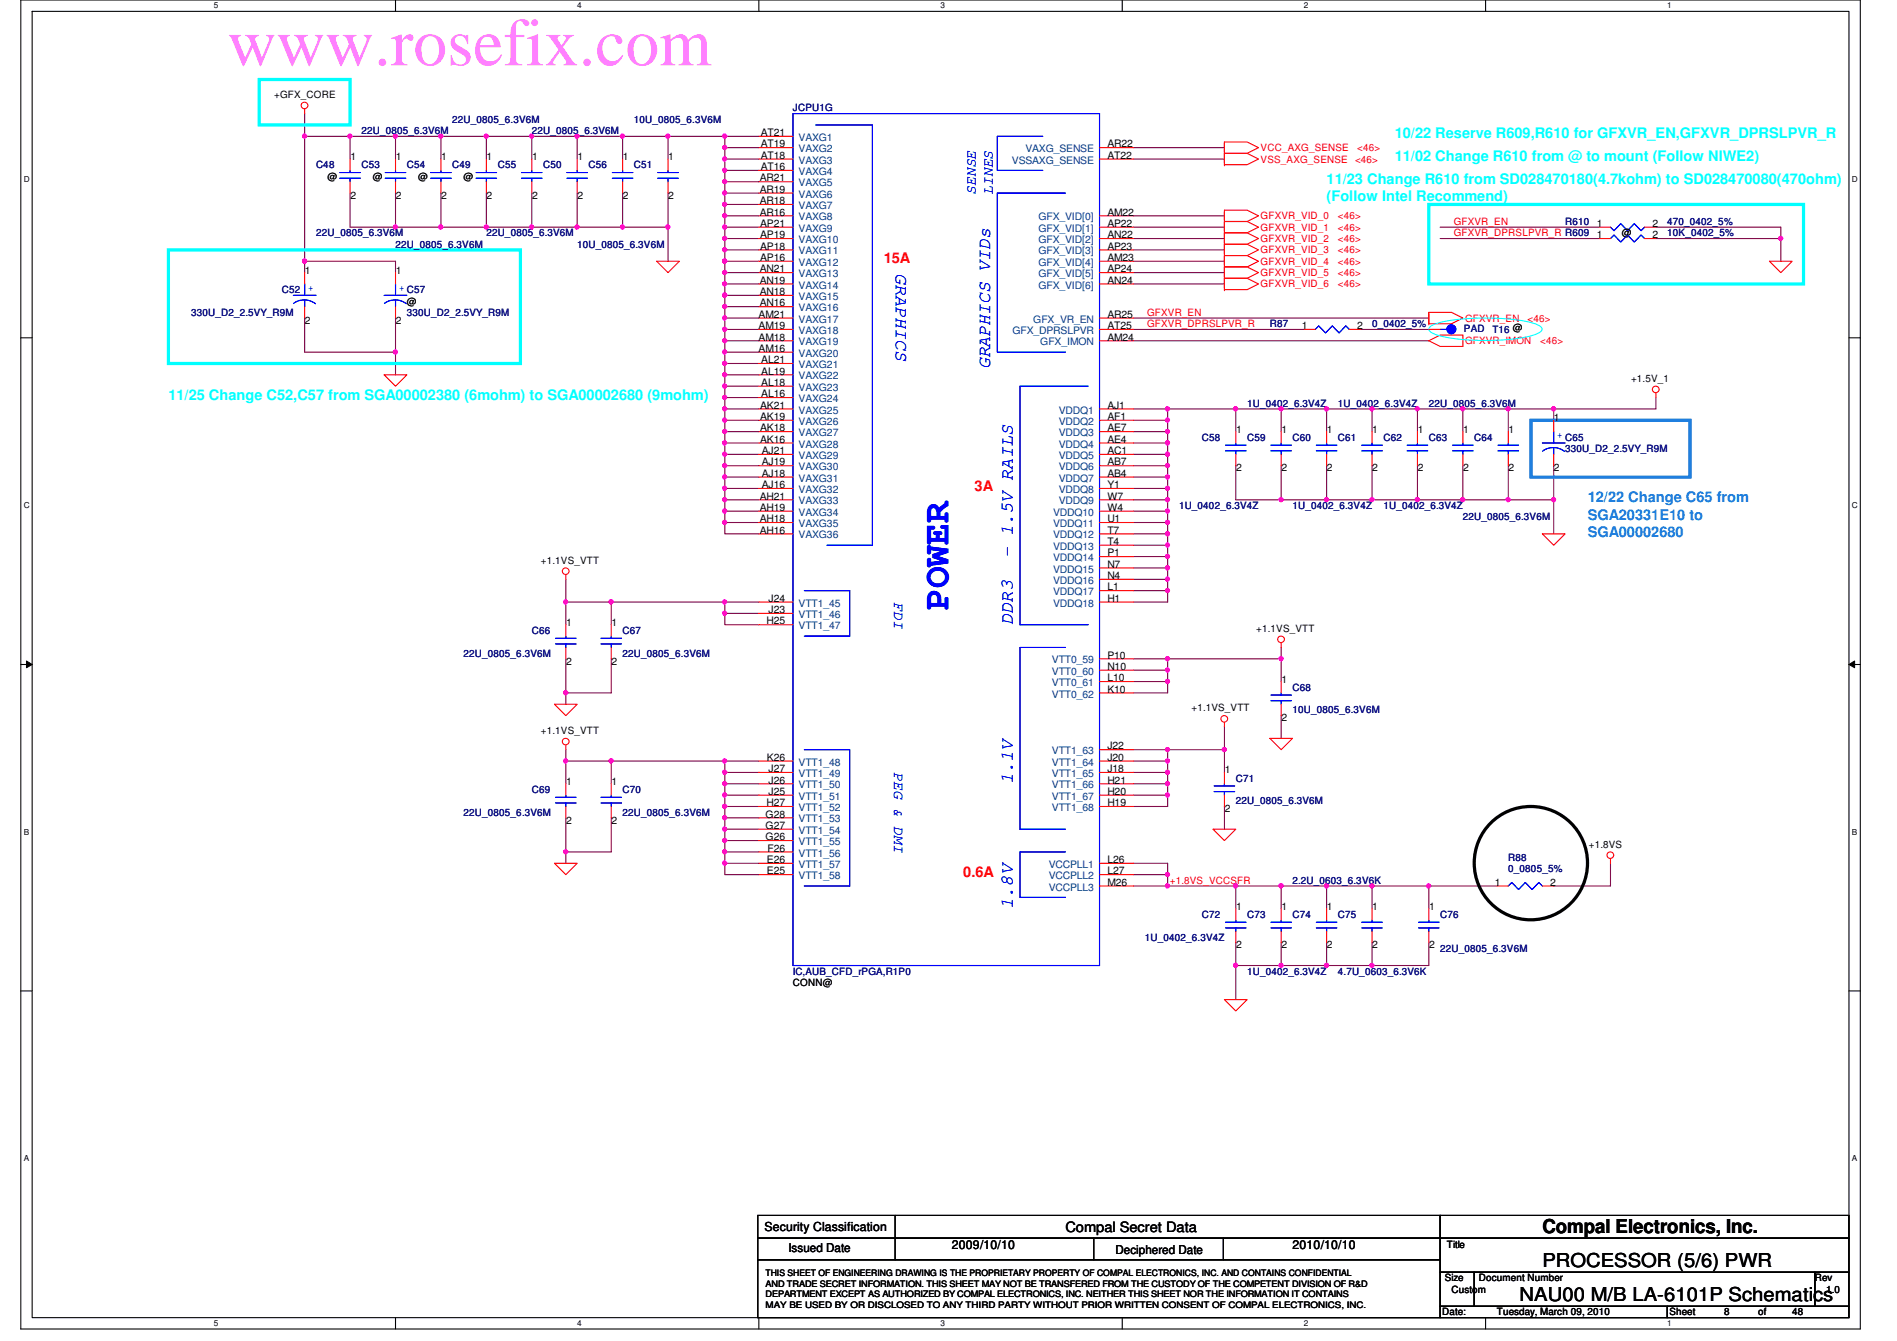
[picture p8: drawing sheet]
<svg xmlns="http://www.w3.org/2000/svg" width="297mm" height="210mm" viewBox="0 0 297 210" stroke-linecap="round" stroke-linejoin="round" font-family="sans-serif">
<defs><g id="words">
<text font-size="10.6" fill="#ff80ff" x="35.6" y="10.2">www.rosefix.com</text>
<text font-size="5.7" fill="#00f" x="148.5" y="95.5" transform="rotate(-90 148.5 95.5)">POWER</text>
<g font-size="3">
<text x="241.5" y="193">Compal Electronics, Inc.</text>
<text x="238" y="203.6">NAU00 M/B LA-6101P Schematics</text>
<text x="241.5" y="198.3">PROCESSOR (5/6) PWR</text>
</g>
<g font-size="2.8" fill="#00f">
<text x="140.2" y="42.7" transform="rotate(90 140.2 42.7)">GRAPHICS</text>
<text x="155" y="57.8" transform="rotate(-90 155 57.8)">GRAPHICS VIDs</text>
<text x="158.6" y="87.4" transform="rotate(-90 158.6 87.4)">- 1.5V RAILS</text>
<text x="158.6" y="97.8" transform="rotate(-90 158.6 97.8)">DDR3</text>
<text x="158.6" y="122.7" transform="rotate(-90 158.6 122.7)">1.1V</text>
<text x="158.6" y="142.2" transform="rotate(-90 158.6 142.2)">1.8V</text>
</g>
<g font-size="2.3" fill="#0ff">
<text x="218.4" y="21.7">10/22 Reserve R609,R610 for GFXVR_EN,GFXVR_DPRSLPVR_R</text>
<text x="207.7" y="28.8">11/23 Change R610 from SD028470180(4.7kohm) to SD028470080(470ohm)</text>
<text x="218.4" y="25.2">11/02 Change R610 from @ to mount (Follow NIWE2)</text>
<text x="207.7" y="31.5">(Follow Intel Recommend)</text>
<text x="26.4" y="62.6">11/25 Change C52,C57 from SGA00002380 (6mohm) to SGA00002680 (9mohm)</text>
</g>
<g font-size="2.3" fill="#00f">
<text x="152.8" y="30.6" transform="rotate(-90 152.8 30.6)">SENSE</text>
<text x="155.5" y="30.6" transform="rotate(-90 155.5 30.6)">LINES</text>
<text x="140" y="94.2" transform="rotate(90 140 94.2)">FDI</text>
<text x="140" y="120.9" transform="rotate(90 140 120.9)">PEG &amp; DMI</text>
</g>
<g font-size="2.3" fill="#f00">
<text x="138.4" y="41.2">15A</text>
<text x="152.6" y="76.8">3A</text>
<text x="150.8" y="137.2">0.6A</text>
</g>
<g font-size="2.3" fill="#0080ff">
<text x="248.6" y="78.6">12/22 Change C65 from</text>
<text x="248.6" y="81.3">SGA20331E10 to</text>
<text x="248.6" y="84.1">SGA00002680</text>
</g>
<text font-size="2.2" x="166.8" y="192.8">Compal Secret Data</text>
<g font-size="1.9">
<text x="119.7" y="192.7">Security Classification</text>
<text x="123.4" y="196">Issued Date</text>
<text x="149.1" y="195.6">2009/10/10</text>
<text x="174.7" y="196.2">Deciphered Date</text>
<text x="202.4" y="195.6">2010/10/10</text>
</g>
<g font-size="1.6">
<text x="42.9" y="15.3">+GFX_CORE</text>
<text x="119.1" y="21.3">AT21</text>
<text x="119.1" y="23.1">AT19</text>
<text x="173.4" y="23.1">AR22</text>
<text x="51.3" y="28.1">@</text>
<text x="54.9" y="25.1">1</text>
<text x="58.4" y="28.1">@</text>
<text x="62" y="25.1">1</text>
<text x="65.5" y="28.1">@</text>
<text x="69.1" y="25.1">1</text>
<text x="72.6" y="28.1">@</text>
<text x="76.2" y="25.1">1</text>
<text x="83.3" y="25.1">1</text>
<text x="90.4" y="25.1">1</text>
<text x="97.5" y="25.1">1</text>
<text x="104.6" y="25.1">1</text>
<text x="119" y="28.4">AR21</text>
<text x="119.1" y="24.8">AT18</text>
<text x="119.1" y="26.6">AT16</text>
<text x="173.4" y="24.8">AT22</text>
<text x="54.9" y="31.1">2</text>
<text x="62" y="31.1">2</text>
<text x="69.1" y="31.1">2</text>
<text x="76.2" y="31.1">2</text>
<text x="83.3" y="31.1">2</text>
<text x="90.4" y="31.1">2</text>
<text x="97.5" y="31.1">2</text>
<text x="104.6" y="31.1">2</text>
<text x="119" y="30.2">AR19</text>
<text x="119" y="32">AR18</text>
<text x="119" y="33.7">AR16</text>
<text x="119" y="35.5">AP21</text>
<text x="173.4" y="33.7">AM22</text>
<text x="173.4" y="35.5">AP22</text>
<text x="250.1" y="35.5">1</text>
<text x="258.7" y="35.5">2</text>
<text x="119" y="37.3">AP19</text>
<text x="119" y="39.1">AP18</text>
<text x="119" y="40.9">AP16</text>
<text x="173.4" y="37.3">AN22</text>
<text x="173.4" y="39.1">AP23</text>
<text x="173.4" y="40.9">AM23</text>
<text x="250.1" y="37.3">1</text>
<text x="254" y="37">@</text>
<text x="258.7" y="37.3">2</text>
<text x="47.7" y="42.8">1</text>
<text x="62" y="42.8">1</text>
<text x="63.7" y="47.7">@</text>
<text x="119" y="42.6">AN21</text>
<text x="119" y="44.4">AN19</text>
<text x="119" y="46.2">AN18</text>
<text x="119" y="48">AN16</text>
<text x="173.4" y="42.6">AP24</text>
<text x="173.4" y="44.4">AN24</text>
<text x="47.7" y="50.7">2</text>
<text x="62" y="50.7">2</text>
<text x="118.8" y="49.7">AM21</text>
<text x="118.8" y="51.5">AM19</text>
<text x="118.8" y="53.3">AM18</text>
<text x="173.4" y="53.3">AM24</text>
<text x="173.4" y="49.7">AR25</text>
<text x="173.4" y="51.5">AT25</text>
<text x="203.8" y="51.5">1</text>
<text x="212.5" y="51.5">2</text>
<text x="118.8" y="55.1">AM16</text>
<text x="119.2" y="56.9">AL21</text>
<text x="119.2" y="58.6">AL19</text>
<text x="255.4" y="59.8">+1.5V_1</text>
<text x="119" y="64">AK21</text>
<text x="119" y="65.7">AK19</text>
<text x="119.2" y="60.4">AL18</text>
<text x="119.2" y="62.2">AL16</text>
<text x="173.4" y="64">AJ1</text>
<text x="173.4" y="65.7">AF1</text>
<text x="243.3" y="66">1</text>
<text x="119" y="67.5">AK18</text>
<text x="119" y="69.3">AK16</text>
<text x="119.3" y="71.1">AJ21</text>
<text x="173.4" y="67.5">AE7</text>
<text x="173.4" y="69.3">AE4</text>
<text x="173.4" y="71.1">AC1</text>
<text x="193.5" y="67.7">1</text>
<text x="200.7" y="67.7">1</text>
<text x="207.8" y="67.7">1</text>
<text x="214.9" y="67.7">1</text>
<text x="222" y="67.7">1</text>
<text x="229.1" y="67.7">1</text>
<text x="236.2" y="67.7">1</text>
<text x="119.3" y="72.9">AJ19</text>
<text x="119.3" y="74.6">AJ18</text>
<text x="119.3" y="76.4">AJ16</text>
<text x="173.4" y="72.9">AB7</text>
<text x="173.4" y="74.6">AB4</text>
<text x="173.4" y="76.4">Y1</text>
<text x="193.5" y="73.8">2</text>
<text x="200.7" y="73.8">2</text>
<text x="207.8" y="73.8">2</text>
<text x="214.9" y="73.8">2</text>
<text x="222" y="73.8">2</text>
<text x="229.1" y="73.8">2</text>
<text x="236.2" y="73.8">2</text>
<text x="243.3" y="73.8">2</text>
<text x="119" y="78.2">AH21</text>
<text x="119" y="80">AH19</text>
<text x="119" y="81.7">AH18</text>
<text x="119" y="83.5">AH16</text>
<text x="173.4" y="80">W4</text>
<text x="173.4" y="81.7">U1</text>
<text x="173.4" y="83.5">T7</text>
<text x="173.4" y="78.2">W7</text>
<text x="84.7" y="88.2">+1.1VS_VTT</text>
<text x="173.4" y="85.3">T4</text>
<text x="173.4" y="87.1">P1</text>
<text x="173.4" y="88.9">N7</text>
<text x="120.4" y="94.2">J24</text>
<text x="120.4" y="96">J23</text>
<text x="173.4" y="90.6">N4</text>
<text x="173.4" y="92.4">L1</text>
<text x="173.4" y="94.2">H1</text>
<text x="88.6" y="98">1</text>
<text x="95.8" y="98">1</text>
<text x="120" y="97.7">H25</text>
<text x="196.7" y="98.9">+1.1VS_VTT</text>
<text x="88.6" y="104">2</text>
<text x="95.8" y="104">2</text>
<text x="173.4" y="103.1">P10</text>
<text x="173.4" y="104.9">N10</text>
<text x="173.4" y="106.6">L10</text>
<text x="200.7" y="106.8">1</text>
<text x="173.4" y="108.4">K10</text>
<text x="186.6" y="111.3">+1.1VS_VTT</text>
<text x="200.7" y="112.9">2</text>
<text x="84.7" y="114.9">+1.1VS_VTT</text>
<text x="120.1" y="119.1">K26</text>
<text x="173.4" y="117.3">J22</text>
<text x="173.4" y="119.1">J20</text>
<text x="88.6" y="122.9">1</text>
<text x="95.8" y="122.9">1</text>
<text x="120.4" y="120.9">J27</text>
<text x="120.4" y="122.6">J26</text>
<text x="120.4" y="124.4">J25</text>
<text x="173.4" y="120.9">J18</text>
<text x="173.4" y="122.6">H21</text>
<text x="173.4" y="124.4">H20</text>
<text x="191.8" y="121.1">1</text>
<text x="88.6" y="128.9">2</text>
<text x="95.8" y="128.9">2</text>
<text x="119.9" y="128">G28</text>
<text x="119.9" y="129.8">G27</text>
<text x="119.9" y="131.5">G26</text>
<text x="120" y="126.2">H27</text>
<text x="173.4" y="126.2">H19</text>
<text x="191.8" y="127.1">2</text>
<text x="120.1" y="135.1">E26</text>
<text x="120.1" y="136.9">E25</text>
<text x="120.2" y="133.3">F26</text>
<text x="173.4" y="135.1">L26</text>
<text x="173.4" y="136.9">L27</text>
<text x="248.8" y="132.7">+1.8VS</text>
<text x="173.4" y="138.6">M26</text>
<text x="193.5" y="142.4">1</text>
<text x="200.7" y="142.4">1</text>
<text x="207.8" y="142.4">1</text>
<text x="214.9" y="142.4">1</text>
<text x="223.8" y="142.4">1</text>
<text x="234.1" y="138.6">1</text>
<text x="242.7" y="138.6">2</text>
<text x="193.5" y="148.5">2</text>
<text x="200.7" y="148.5">2</text>
<text x="207.8" y="148.5">2</text>
<text x="214.9" y="148.5">2</text>
<text x="223.8" y="148.5">2</text>
<text x="124.2" y="154.3">CONN@</text>
<text x="226.6" y="195.4">Title</text>
<text x="226.2" y="200.6">Size</text>
<text x="227.3" y="202.4">Custom</text>
<text x="231.6" y="200.6">Document Number</text>
<text x="284.2" y="200.6">Rev</text>
<text x="286" y="202.4">1.0</text>
<text x="225.8" y="205.9">Date:</text>
<text x="234.4" y="205.9">Tuesday, March 09, 2010</text>
<text x="261.4" y="205.9">Sheet</text>
<text x="270" y="205.9">8</text>
<text x="275.3" y="205.9">of</text>
<text x="280.6" y="205.9">48</text>
</g>
<g font-size="1.6" fill="#000080">
<text x="124.2" y="17.4">JCPU1G</text>
<text x="56.6" y="21">22U_0805_6.3V6M</text>
<text x="70.8" y="19.2">22U_0805_6.3V6M</text>
<text x="83.3" y="21">22U_0805_6.3V6M</text>
<text x="99.3" y="19.2">10U_0805_6.3V6M</text>
<text x="49.5" y="26.3">C48</text>
<text x="56.6" y="26.3">C53</text>
<text x="63.7" y="26.3">C54</text>
<text x="70.8" y="26.3">C49</text>
<text x="77.9" y="26.3">C55</text>
<text x="85" y="26.3">C50</text>
<text x="92.2" y="26.3">C56</text>
<text x="99.3" y="26.3">C51</text>
<text x="245.1" y="35.2">R610</text>
<text x="261.1" y="35.2">470_0402_5%</text>
<text x="49.5" y="37">22U_0805_6.3V6M</text>
<text x="61.9" y="38.8">22U_0805_6.3V6M</text>
<text x="76.2" y="37">22U_0805_6.3V6M</text>
<text x="90.4" y="38.8">10U_0805_6.3V6M</text>
<text x="261.1" y="37">10K_0402_5%</text>
<text x="44.2" y="45.9">C52</text>
<text x="29.9" y="49.4">330U_D2_2.5VY_R9M</text>
<text x="63.7" y="49.4">330U_D2_2.5VY_R9M</text>
<text x="198.8" y="51.2">R87</text>
<text x="214.8" y="51.2">0_0402_5%</text>
<text x="229.2" y="51.9">PAD</text>
<text x="233.7" y="52.1">T16 @</text>
<text x="195.3" y="63.7">1U_0402_6.3V4Z</text>
<text x="209.5" y="63.7">1U_0402_6.3V4Z</text>
<text x="223.7" y="63.7">22U_0805_6.3V6M</text>
<text x="188.2" y="69">C58</text>
<text x="195.3" y="69">C59</text>
<text x="202.4" y="69">C60</text>
<text x="209.5" y="69">C61</text>
<text x="216.6" y="69">C62</text>
<text x="223.7" y="69">C63</text>
<text x="230.8" y="69">C64</text>
<text x="245.1" y="70.8">330U_D2_2.5VY_R9M</text>
<text x="184.6" y="79.7">1U_0402_6.3V4Z</text>
<text x="202.4" y="79.7">1U_0402_6.3V4Z</text>
<text x="216.6" y="79.7">1U_0402_6.3V4Z</text>
<text x="229.1" y="81.4">22U_0805_6.3V6M</text>
<text x="83.3" y="99.2">C66</text>
<text x="97.5" y="99.2">C67</text>
<text x="72.6" y="102.8">22U_0805_6.3V6M</text>
<text x="97.5" y="102.8">22U_0805_6.3V6M</text>
<text x="202.4" y="108.1">C68</text>
<text x="202.4" y="111.7">10U_0805_6.3V6M</text>
<text x="83.3" y="124.1">C69</text>
<text x="97.5" y="124.1">C70</text>
<text x="193.5" y="122.3">C71</text>
<text x="193.5" y="125.9">22U_0805_6.3V6M</text>
<text x="72.6" y="127.7">22U_0805_6.3V6M</text>
<text x="97.5" y="127.7">22U_0805_6.3V6M</text>
<text x="236.2" y="134.8">R88</text>
<text x="236.2" y="136.6">0_0805_5%</text>
<text x="188.2" y="143.7">C72</text>
<text x="195.3" y="143.7">C73</text>
<text x="202.4" y="143.7">C74</text>
<text x="202.4" y="138.3">2.2U_0603_6.3V6K</text>
<text x="209.5" y="143.7">C75</text>
<text x="225.5" y="143.7">C76</text>
<text x="179.3" y="147.2">1U_0402_6.3V4Z</text>
<text x="225.5" y="149">22U_0805_6.3V6M</text>
<text x="124.2" y="152.6">IC,AUB_CFD_rPGA,R1P0</text>
<text x="195.3" y="152.6">1U_0402_6.3V4Z</text>
<text x="209.5" y="152.6">4.7U_0603_6.3V6K</text>
</g>
<g font-size="1.6" fill="#004080">
<text x="125" y="22.1">VAXG1</text>
<text x="125" y="23.8">VAXG2</text>
<text x="160.6" y="23.8">VAXG_SENSE</text>
<text x="125" y="25.6">VAXG3</text>
<text x="125" y="27.4">VAXG4</text>
<text x="125" y="29.2">VAXG5</text>
<text x="158.5" y="25.6">VSSAXG_SENSE</text>
<text x="125" y="30.9">VAXG6</text>
<text x="125" y="32.7">VAXG7</text>
<text x="125" y="34.5">VAXG8</text>
<text x="162.6" y="34.5">GFX_VID[0]</text>
<text x="125" y="36.3">VAXG9</text>
<text x="125" y="38.1">VAXG10</text>
<text x="125" y="39.8">VAXG11</text>
<text x="125" y="41.6">VAXG12</text>
<text x="162.6" y="36.3">GFX_VID[1]</text>
<text x="162.6" y="38.1">GFX_VID[2]</text>
<text x="162.6" y="39.8">GFX_VID[3]</text>
<text x="162.6" y="41.6">GFX_VID[4]</text>
<text x="125" y="43.4">VAXG13</text>
<text x="125" y="45.2">VAXG14</text>
<text x="125" y="46.9">VAXG15</text>
<text x="162.6" y="43.4">GFX_VID[5]</text>
<text x="162.6" y="45.2">GFX_VID[6]</text>
<text x="125" y="48.7">VAXG16</text>
<text x="125" y="50.5">VAXG17</text>
<text x="125" y="52.3">VAXG18</text>
<text x="158.5" y="52.3">GFX_DPRSLPVR</text>
<text x="161.8" y="50.5">GFX_VR_EN</text>
<text x="125" y="54.1">VAXG19</text>
<text x="125" y="55.8">VAXG20</text>
<text x="125" y="57.6">VAXG21</text>
<text x="125" y="59.4">VAXG22</text>
<text x="162.9" y="54.1">GFX_IMON</text>
<text x="125" y="61.2">VAXG23</text>
<text x="125" y="62.9">VAXG24</text>
<text x="125" y="64.7">VAXG25</text>
<text x="165.8" y="64.7">VDDQ1</text>
<text x="125" y="66.5">VAXG26</text>
<text x="125" y="68.3">VAXG27</text>
<text x="125" y="70.1">VAXG28</text>
<text x="125" y="71.8">VAXG29</text>
<text x="165.8" y="66.5">VDDQ2</text>
<text x="165.8" y="68.3">VDDQ3</text>
<text x="165.8" y="70.1">VDDQ4</text>
<text x="165.8" y="71.8">VDDQ5</text>
<text x="125" y="73.6">VAXG30</text>
<text x="125" y="75.4">VAXG31</text>
<text x="125" y="77.2">VAXG32</text>
<text x="165.8" y="73.6">VDDQ6</text>
<text x="165.8" y="75.4">VDDQ7</text>
<text x="165.8" y="77.2">VDDQ8</text>
<text x="125" y="79">VAXG33</text>
<text x="125" y="80.7">VAXG34</text>
<text x="125" y="82.5">VAXG35</text>
<text x="164.9" y="80.7">VDDQ10</text>
<text x="164.9" y="82.5">VDDQ11</text>
<text x="165.8" y="79">VDDQ9</text>
<text x="125" y="84.3">VAXG36</text>
<text x="164.9" y="84.3">VDDQ12</text>
<text x="164.9" y="86.1">VDDQ13</text>
<text x="164.9" y="87.8">VDDQ14</text>
<text x="164.9" y="89.6">VDDQ15</text>
<text x="125" y="95">VTT1_45</text>
<text x="164.9" y="91.4">VDDQ16</text>
<text x="164.9" y="93.2">VDDQ17</text>
<text x="164.9" y="95">VDDQ18</text>
<text x="125" y="96.7">VTT1_46</text>
<text x="125" y="98.5">VTT1_47</text>
<text x="164.7" y="103.8">VTT0_59</text>
<text x="164.7" y="105.6">VTT0_60</text>
<text x="164.7" y="107.4">VTT0_61</text>
<text x="164.7" y="109.2">VTT0_62</text>
<text x="125" y="119.8">VTT1_48</text>
<text x="164.7" y="118.1">VTT1_63</text>
<text x="164.7" y="119.8">VTT1_64</text>
<text x="125" y="121.6">VTT1_49</text>
<text x="125" y="123.4">VTT1_50</text>
<text x="125" y="125.2">VTT1_51</text>
<text x="164.7" y="121.6">VTT1_65</text>
<text x="164.7" y="123.4">VTT1_66</text>
<text x="164.7" y="125.2">VTT1_67</text>
<text x="125" y="127">VTT1_52</text>
<text x="125" y="128.7">VTT1_53</text>
<text x="125" y="130.5">VTT1_54</text>
<text x="164.7" y="127">VTT1_68</text>
<text x="125" y="132.3">VTT1_55</text>
<text x="125" y="134.1">VTT1_56</text>
<text x="125" y="135.8">VTT1_57</text>
<text x="125" y="137.6">VTT1_58</text>
<text x="164.2" y="135.8">VCCPLL1</text>
<text x="164.2" y="137.6">VCCPLL2</text>
<text x="164.2" y="139.4">VCCPLL3</text>
</g>
<g font-size="1.6" fill="#f00">
<text x="197.4" y="23.7">VCC_AXG_SENSE</text>
<text x="212.5" y="23.7">&lt;46&gt;</text>
<text x="197.4" y="25.4">VSS_AXG_SENSE</text>
<text x="212.2" y="25.4">&lt;46&gt;</text>
<text x="197.4" y="34.3">GFXVR_VID_0</text>
<text x="209.5" y="34.3">&lt;46&gt;</text>
<text x="227.6" y="35.2">GFXVR_EN</text>
<text x="197.4" y="36.1">GFXVR_VID_1</text>
<text x="197.4" y="37.9">GFXVR_VID_2</text>
<text x="197.4" y="39.7">GFXVR_VID_3</text>
<text x="197.4" y="41.4">GFXVR_VID_4</text>
<text x="209.5" y="36.1">&lt;46&gt;</text>
<text x="209.5" y="37.9">&lt;46&gt;</text>
<text x="209.5" y="39.7">&lt;46&gt;</text>
<text x="209.5" y="41.4">&lt;46&gt;</text>
<text x="227.6" y="37">GFXVR_DPRSLPVR_R R609</text>
<text x="197.4" y="43.2">GFXVR_VID_5</text>
<text x="197.4" y="45">GFXVR_VID_6</text>
<text x="209.5" y="43.2">&lt;46&gt;</text>
<text x="209.5" y="45">&lt;46&gt;</text>
<text x="179.6" y="49.4">GFXVR_EN</text>
<text x="179.6" y="51.2">GFXVR_DPRSLPVR_R</text>
<text x="229.4" y="50.3">GFXVR_EN</text>
<text x="229.4" y="53.9">GFXVR_IMON</text>
<text x="239.2" y="50.3">&lt;46&gt;</text>
<text x="241.2" y="53.9">&lt;46&gt;</text>
<text x="183.2" y="138.3">+1.8VS_VCCSFR</text>
</g>
<g font-size="1.6" fill="#00f">
<text x="48.3" y="45.5">+</text>
<text x="62.5" y="45.5">+ C57</text>
<text x="243.8" y="68.6">+ C65</text>
</g>
<g font-size="1.4">
<text x="119.9" y="199.7">THIS SHEET OF ENGINEERING DRAWING IS THE PROPRIETARY PROPERTY OF COMPAL ELECTRONICS, INC. AND CONTAINS CONFIDENTIAL</text>
<text x="119.9" y="201.4">AND TRADE SECRET INFORMATION. THIS SHEET MAY NOT BE TRANSFERED FROM THE CUSTODY OF THE COMPETENT DIVISION OF R&amp;D</text>
<text x="119.9" y="203">DEPARTMENT EXCEPT AS AUTHORIZED BY COMPAL ELECTRONICS, INC. NEITHER THIS SHEET NOR THE INFORMATION IT CONTAINS</text>
<text x="119.9" y="204.7">MAY BE USED BY OR DISCLOSED TO ANY THIRD PARTY WITHOUT PRIOR WRITTEN CONSENT OF COMPAL ELECTRONICS, INC.</text>
</g>
<g font-size="1.3">
<text x="33.5" y="1.3">5</text>
<text x="90.4" y="1.3">4</text>
<text x="147.3" y="1.3">3</text>
<text x="204.2" y="1.3">2</text>
<text x="261.1" y="1.3">1</text>
<text x="3.7" y="28.4">D</text>
<text x="290" y="28.4">D</text>
<text x="3.7" y="79.5">C</text>
<text x="290" y="79.5">C</text>
<text x="3.7" y="130.7">B</text>
<text x="290" y="130.7">B</text>
<text x="3.7" y="181.8">A</text>
<text x="290" y="181.8">A</text>
<text x="33.5" y="207.6">5</text>
<text x="90.4" y="207.6">4</text>
<text x="147.3" y="207.6">3</text>
<text x="204.2" y="207.6">2</text>
<text x="261.1" y="207.6">1</text>
</g>
</g></defs>
<path d="M3.3 0h288v208h-288zM5 1.8h284.5v204.4h-284.5z" fill="none" stroke="#000" stroke-width=".17"/>
<g fill="#fff">
<path d="M33.5 .2h.7v1.4h-.7z"/>
<path d="M33.5 206.4h.7v1.4h-.7z"/>
</g>
<path d="M61.9 0v1.8M61.9 206.2v1.8" fill="none" stroke="#000" stroke-width=".17"/>
<g fill="#fff">
<path d="M90.4 .2h.7v1.4h-.7z"/>
<path d="M90.4 206.4h.7v1.4h-.7z"/>
</g>
<path d="M118.8 0v1.8M118.8 206.2v1.8" fill="none" stroke="#000" stroke-width=".17"/>
<g fill="#fff">
<path d="M147.3 .2h.7v1.4h-.7z"/>
<path d="M147.3 206.4h.7v1.4h-.7z"/>
</g>
<path d="M175.7 0v1.8M175.7 206.2v1.8" fill="none" stroke="#000" stroke-width=".17"/>
<g fill="#fff">
<path d="M204.2 .2h.6v1.4h-.6z"/>
<path d="M204.2 206.4h.6v1.4h-.6z"/>
</g>
<path d="M232.6 0v1.8M232.6 206.2v1.8" fill="none" stroke="#000" stroke-width=".17"/>
<g fill="#fff">
<path d="M261.1 .2h.6v1.4h-.6z"/>
<path d="M261.1 206.4h.6v1.4h-.6z"/>
<path d="M3.7 27.3h.9v1.4h-.9z"/>
<path d="M290 27.3h.9v1.4h-.9z"/>
<path d="M3.7 78.4h.9v1.4h-.9z"/>
<path d="M290 78.4h.9v1.4h-.9z"/>
</g>
<path d="M3.3 52.9h1.7M289.5 52.9h1.8" fill="none" stroke="#000" stroke-width=".17"/>
<g fill="#fff">
<path d="M3.7 129.5h.8v1.4h-.8z"/>
<path d="M290 129.5h.8v1.4h-.8z"/>
</g>
<path d="M3.3 104h1.7M289.5 104h1.8" fill="none" stroke="#000" stroke-width=".17"/>
<path d="M4.1 103.5l.9 .5-.9 .5zM289.5 104l.9-.5v1z" fill="#000"/>
<path d="M4.1 103.5l.9 .5-.9 .5zM289.5 104l.9-.5v1z" fill="none" stroke="#000" stroke-width=".16"/>
<g fill="#fff">
<path d="M3.7 180.6h.8v1.4h-.8z"/>
<path d="M290 180.6h.8v1.4h-.8z"/>
</g>
<path d="M3.3 155.1h1.7M289.5 155.1h1.8" fill="none" stroke="#000" stroke-width=".17"/>
<path d="M113.5 81.8v1.8h5.3" fill="none" stroke="#800040" stroke-width=".17"/>
<circle cx="113.5" cy="81.8" r=".32" fill="#f0f"/>
<circle cx="113.5" cy="81.8" r=".32" fill="none" stroke="#f0f" stroke-width=".17"/>
<path d="M113.5 21.3h5.3" fill="none" stroke="#800040" stroke-width=".17"/>
<circle cx="113.5" cy="21.3" r=".32" fill="#f0f"/>
<circle cx="113.5" cy="21.3" r=".32" fill="none" stroke="#f0f" stroke-width=".17"/>
<path d="M113.5 80v1.8h5.3" fill="none" stroke="#800040" stroke-width=".17"/>
<circle cx="113.5" cy="80" r=".32" fill="#f0f"/>
<circle cx="113.5" cy="80" r=".32" fill="none" stroke="#f0f" stroke-width=".17"/>
<path d="M113.5 78.2v1.8h5.3" fill="none" stroke="#800040" stroke-width=".17"/>
<circle cx="113.5" cy="78.2" r=".32" fill="#f0f"/>
<circle cx="113.5" cy="78.2" r=".32" fill="none" stroke="#f0f" stroke-width=".17"/>
<path d="M113.5 76.5v1.7h5.3" fill="none" stroke="#800040" stroke-width=".17"/>
<circle cx="113.5" cy="76.4" r=".32" fill="#f0f"/>
<circle cx="113.5" cy="76.4" r=".32" fill="none" stroke="#f0f" stroke-width=".17"/>
<path d="M113.5 72.9h5.3M113.5 71.1h5.3M113.5 76.5h5.3M113.5 74.7h5.3" fill="none" stroke="#800040" stroke-width=".17"/>
<circle cx="113.5" cy="74.6" r=".32" fill="#f0f"/>
<circle cx="113.5" cy="74.6" r=".32" fill="none" stroke="#f0f" stroke-width=".17"/>
<path d="M113.5 74.7v1.8M113.5 69.3v3.6" fill="none" stroke="#800040" stroke-width=".17"/>
<circle cx="113.5" cy="71.1" r=".32" fill="#f0f"/>
<circle cx="113.5" cy="71.1" r=".32" fill="none" stroke="#f0f" stroke-width=".17"/>
<path d="M113.5 72.9v1.8" fill="none" stroke="#800040" stroke-width=".17"/>
<circle cx="113.5" cy="72.9" r=".32" fill="#f0f"/>
<circle cx="113.5" cy="72.9" r=".32" fill="none" stroke="#f0f" stroke-width=".17"/>
<path d="M113.5 65.8h5.3M113.5 64h5.3M113.5 69.3h5.3" fill="none" stroke="#800040" stroke-width=".17"/>
<circle cx="113.5" cy="69.3" r=".32" fill="#f0f"/>
<circle cx="113.5" cy="69.3" r=".32" fill="none" stroke="#f0f" stroke-width=".17"/>
<path d="M113.5 67.6h5.3M113.5 62.2v1.8" fill="none" stroke="#800040" stroke-width=".17"/>
<circle cx="113.5" cy="62.2" r=".32" fill="#f0f"/>
<circle cx="113.5" cy="62.2" r=".32" fill="none" stroke="#f0f" stroke-width=".17"/>
<path d="M113.5 65.8v1.8" fill="none" stroke="#800040" stroke-width=".17"/>
<circle cx="113.5" cy="65.8" r=".32" fill="#f0f"/>
<circle cx="113.5" cy="65.8" r=".32" fill="none" stroke="#f0f" stroke-width=".17"/>
<path d="M113.5 67.6v1.7" fill="none" stroke="#800040" stroke-width=".17"/>
<circle cx="113.5" cy="67.5" r=".32" fill="#f0f"/>
<circle cx="113.5" cy="67.5" r=".32" fill="none" stroke="#f0f" stroke-width=".17"/>
<path d="M113.5 64v1.8" fill="none" stroke="#800040" stroke-width=".17"/>
<circle cx="113.5" cy="64" r=".32" fill="#f0f"/>
<circle cx="113.5" cy="64" r=".32" fill="none" stroke="#f0f" stroke-width=".17"/>
<path d="M113.5 58.7h5.3M113.5 56.9h5.3M118.8 60.5h-5.3v1.7h5.3" fill="none" stroke="#800040" stroke-width=".17"/>
<circle cx="113.5" cy="60.4" r=".32" fill="#f0f"/>
<circle cx="113.5" cy="60.4" r=".32" fill="none" stroke="#f0f" stroke-width=".17"/>
<path d="M113.5 58.7v1.8" fill="none" stroke="#800040" stroke-width=".17"/>
<circle cx="113.5" cy="58.6" r=".32" fill="#f0f"/>
<circle cx="113.5" cy="58.6" r=".32" fill="none" stroke="#f0f" stroke-width=".17"/>
<path d="M113.5 56.9v1.8" fill="none" stroke="#800040" stroke-width=".17"/>
<circle cx="113.5" cy="56.9" r=".32" fill="#f0f"/>
<circle cx="113.5" cy="56.9" r=".32" fill="none" stroke="#f0f" stroke-width=".17"/>
<path d="M113.5 55.1v1.8" fill="none" stroke="#800040" stroke-width=".17"/>
<circle cx="113.5" cy="55.1" r=".32" fill="#f0f"/>
<circle cx="113.5" cy="55.1" r=".32" fill="none" stroke="#f0f" stroke-width=".17"/>
<path d="M113.5 51.6h5.3M113.5 49.8h5.3M113.5 44.4h5.3M113.5 42.7h5.3M113.5 48h5.3M113.5 46.2h5.3" fill="none" stroke="#800040" stroke-width=".17"/>
<circle cx="113.5" cy="46.2" r=".32" fill="#f0f"/>
<circle cx="113.5" cy="46.2" r=".32" fill="none" stroke="#f0f" stroke-width=".17"/>
<path d="M113.5 37.3h5.3M113.5 35.6h5.3M113.5 40.9h5.3" fill="none" stroke="#800040" stroke-width=".17"/>
<circle cx="113.5" cy="40.9" r=".32" fill="#f0f"/>
<circle cx="113.5" cy="40.9" r=".32" fill="none" stroke="#f0f" stroke-width=".17"/>
<path d="M113.5 39.1h5.3M113.5 30.2h5.3" fill="none" stroke="#800040" stroke-width=".17"/>
<circle cx="113.5" cy="30.2" r=".32" fill="#f0f"/>
<circle cx="113.5" cy="30.2" r=".32" fill="none" stroke="#f0f" stroke-width=".17"/>
<path d="M113.5 28.4h5.3M113.5 33.8h5.3M113.5 32h5.3M113.5 55.1h5.3M113.5 53.3h5.3M113.5 48v1.8" fill="none" stroke="#800040" stroke-width=".17"/>
<circle cx="113.5" cy="48" r=".32" fill="#f0f"/>
<circle cx="113.5" cy="48" r=".32" fill="none" stroke="#f0f" stroke-width=".17"/>
<path d="M113.5 32v1.8" fill="none" stroke="#800040" stroke-width=".17"/>
<circle cx="113.5" cy="32" r=".32" fill="#f0f"/>
<circle cx="113.5" cy="32" r=".32" fill="none" stroke="#f0f" stroke-width=".17"/>
<path d="M113.5 26.7v1.7" fill="none" stroke="#800040" stroke-width=".17"/>
<circle cx="113.5" cy="26.6" r=".32" fill="#f0f"/>
<circle cx="113.5" cy="26.6" r=".32" fill="none" stroke="#f0f" stroke-width=".17"/>
<path d="M113.5 37.3v1.8" fill="none" stroke="#800040" stroke-width=".17"/>
<circle cx="113.5" cy="37.3" r=".32" fill="#f0f"/>
<circle cx="113.5" cy="37.3" r=".32" fill="none" stroke="#f0f" stroke-width=".17"/>
<path d="M113.5 51.6v1.7" fill="none" stroke="#800040" stroke-width=".17"/>
<circle cx="113.5" cy="51.5" r=".32" fill="#f0f"/>
<circle cx="113.5" cy="51.5" r=".32" fill="none" stroke="#f0f" stroke-width=".17"/>
<path d="M113.5 53.3v1.8" fill="none" stroke="#800040" stroke-width=".17"/>
<circle cx="113.5" cy="53.3" r=".32" fill="#f0f"/>
<circle cx="113.5" cy="53.3" r=".32" fill="none" stroke="#f0f" stroke-width=".17"/>
<path d="M113.5 30.2v1.8M113.5 42.7v1.7" fill="none" stroke="#800040" stroke-width=".17"/>
<circle cx="113.5" cy="42.6" r=".32" fill="#f0f"/>
<circle cx="113.5" cy="42.6" r=".32" fill="none" stroke="#f0f" stroke-width=".17"/>
<path d="M113.5 33.8v1.8" fill="none" stroke="#800040" stroke-width=".17"/>
<circle cx="113.5" cy="33.8" r=".32" fill="#f0f"/>
<circle cx="113.5" cy="33.8" r=".32" fill="none" stroke="#f0f" stroke-width=".17"/>
<path d="M113.5 28.4v1.8" fill="none" stroke="#800040" stroke-width=".17"/>
<circle cx="113.5" cy="28.4" r=".32" fill="#f0f"/>
<circle cx="113.5" cy="28.4" r=".32" fill="none" stroke="#f0f" stroke-width=".17"/>
<path d="M113.5 35.6v1.7" fill="none" stroke="#800040" stroke-width=".17"/>
<circle cx="113.5" cy="35.5" r=".32" fill="#f0f"/>
<circle cx="113.5" cy="35.5" r=".32" fill="none" stroke="#f0f" stroke-width=".17"/>
<path d="M113.5 49.8v1.8" fill="none" stroke="#800040" stroke-width=".17"/>
<circle cx="113.5" cy="49.8" r=".32" fill="#f0f"/>
<circle cx="113.5" cy="49.8" r=".32" fill="none" stroke="#f0f" stroke-width=".17"/>
<path d="M113.5 46.2v1.8" fill="none" stroke="#800040" stroke-width=".17"/>
<circle cx="113.5" cy="46.2" r=".32" fill="#f0f"/>
<circle cx="113.5" cy="46.2" r=".32" fill="none" stroke="#f0f" stroke-width=".17"/>
<path d="M113.5 40.9v1.8" fill="none" stroke="#800040" stroke-width=".17"/>
<circle cx="113.5" cy="40.9" r=".32" fill="#f0f"/>
<circle cx="113.5" cy="40.9" r=".32" fill="none" stroke="#f0f" stroke-width=".17"/>
<path d="M113.5 44.4v1.8" fill="none" stroke="#800040" stroke-width=".17"/>
<circle cx="113.5" cy="44.4" r=".32" fill="#f0f"/>
<circle cx="113.5" cy="44.4" r=".32" fill="none" stroke="#f0f" stroke-width=".17"/>
<path d="M113.5 39.1v1.8" fill="none" stroke="#800040" stroke-width=".17"/>
<circle cx="113.5" cy="39.1" r=".32" fill="#f0f"/>
<circle cx="113.5" cy="39.1" r=".32" fill="none" stroke="#f0f" stroke-width=".17"/>
<path d="M113.5 23.1h5.3" fill="none" stroke="#800040" stroke-width=".17"/>
<circle cx="113.5" cy="23.1" r=".32" fill="#f0f"/>
<circle cx="113.5" cy="23.1" r=".32" fill="none" stroke="#f0f" stroke-width=".17"/>
<path d="M113.5 23.1v1.8h5.3M113.5 24.9v1.8h5.3" fill="none" stroke="#800040" stroke-width=".17"/>
<circle cx="113.5" cy="24.9" r=".32" fill="#f0f"/>
<circle cx="113.5" cy="24.9" r=".32" fill="none" stroke="#f0f" stroke-width=".17"/>
<path d="M97.5 21.3h7.1v3.6" fill="none" stroke="#800040" stroke-width=".17"/>
<circle cx="97.5" cy="21.3" r=".32" fill="#f0f"/>
<circle cx="97.5" cy="21.3" r=".32" fill="none" stroke="#f0f" stroke-width=".17"/>
<path d="M90.4 21.3h7.1v3.6" fill="none" stroke="#800040" stroke-width=".17"/>
<circle cx="90.4" cy="21.3" r=".32" fill="#f0f"/>
<circle cx="90.4" cy="21.3" r=".32" fill="none" stroke="#f0f" stroke-width=".17"/>
<path d="M83.3 24.9v-3.6h7.1v3.6M97.5 30.2v5.4M104.6 30.2v5.4" fill="none" stroke="#800040" stroke-width=".17"/>
<circle cx="83.2" cy="21.3" r=".32" fill="#f0f"/>
<circle cx="83.2" cy="21.3" r=".32" fill="none" stroke="#f0f" stroke-width=".17"/>
<path d="M76.2 21.3h7.1" fill="none" stroke="#800040" stroke-width=".17"/>
<circle cx="76.1" cy="21.3" r=".32" fill="#f0f"/>
<circle cx="76.1" cy="21.3" r=".32" fill="none" stroke="#f0f" stroke-width=".17"/>
<path d="M69 24.9v-3.6h7.2v3.6M69 30.2v5.4M76.2 30.2v5.4M83.3 30.2v5.4M90.4 30.2v5.4" fill="none" stroke="#800040" stroke-width=".17"/>
<circle cx="69" cy="21.3" r=".32" fill="#f0f"/>
<circle cx="69" cy="21.3" r=".32" fill="none" stroke="#f0f" stroke-width=".17"/>
<path d="M47.7 21.3h7.1M54.8 21.3h7.1v3.6M54.8 21.3v3.6M54.8 30.2v5.4M61.9 30.2v5.4" fill="none" stroke="#800040" stroke-width=".17"/>
<circle cx="54.8" cy="21.3" r=".32" fill="#f0f"/>
<circle cx="54.8" cy="21.3" r=".32" fill="none" stroke="#f0f" stroke-width=".17"/>
<path d="M61.9 21.3h7.1" fill="none" stroke="#800040" stroke-width=".17"/>
<circle cx="61.9" cy="21.3" r=".32" fill="#f0f"/>
<circle cx="61.9" cy="21.3" r=".32" fill="none" stroke="#f0f" stroke-width=".17"/>
<path d="M97.5 35.6h7.1" fill="none" stroke="#800040" stroke-width=".17"/>
<circle cx="97.5" cy="35.5" r=".32" fill="#f0f"/>
<circle cx="97.5" cy="35.5" r=".32" fill="none" stroke="#f0f" stroke-width=".17"/>
<path d="M69 35.6h7.2" fill="none" stroke="#800040" stroke-width=".17"/>
<circle cx="69" cy="35.5" r=".32" fill="#f0f"/>
<circle cx="69" cy="35.5" r=".32" fill="none" stroke="#f0f" stroke-width=".17"/>
<path d="M83.3 35.6h7.1" fill="none" stroke="#800040" stroke-width=".17"/>
<circle cx="83.2" cy="35.5" r=".32" fill="#f0f"/>
<circle cx="83.2" cy="35.5" r=".32" fill="none" stroke="#f0f" stroke-width=".17"/>
<path d="M54.8 35.6h14.2" fill="none" stroke="#800040" stroke-width=".17"/>
<circle cx="61.9" cy="35.5" r=".32" fill="#f0f"/>
<circle cx="61.9" cy="35.5" r=".32" fill="none" stroke="#f0f" stroke-width=".17"/>
<path d="M76.2 35.6h7.1" fill="none" stroke="#800040" stroke-width=".17"/>
<circle cx="76.1" cy="35.5" r=".32" fill="#f0f"/>
<circle cx="76.1" cy="35.5" r=".32" fill="none" stroke="#f0f" stroke-width=".17"/>
<path d="M90.4 35.6h7.1" fill="none" stroke="#800040" stroke-width=".17"/>
<circle cx="90.4" cy="35.5" r=".32" fill="#f0f"/>
<circle cx="90.4" cy="35.5" r=".32" fill="none" stroke="#f0f" stroke-width=".17"/>
<path d="M104.6 35.6v5.3" fill="none" stroke="#800040" stroke-width=".17"/>
<circle cx="104.6" cy="35.5" r=".32" fill="#f0f"/>
<circle cx="104.6" cy="35.5" r=".32" fill="none" stroke="#f0f" stroke-width=".17"/>
<path d="M47.7 21.3v19.6" fill="none" stroke="#800040" stroke-width=".17"/>
<circle cx="47.7" cy="40.9" r=".32" fill="#f0f"/>
<circle cx="47.7" cy="40.9" r=".32" fill="none" stroke="#f0f" stroke-width=".17"/>
<circle cx="47.7" cy="21.3" r=".32" fill="#f0f"/>
<circle cx="47.7" cy="21.3" r=".32" fill="none" stroke="#f0f" stroke-width=".17"/>
<path d="M47.7 42.7v-1.8h14.2v1.8" fill="none" stroke="#800040" stroke-width=".17"/>
<circle cx="47.7" cy="40.9" r=".32" fill="#f0f"/>
<circle cx="47.7" cy="40.9" r=".32" fill="none" stroke="#f0f" stroke-width=".17"/>
<path d="M47.7 49.8v5.3M61.9 49.8v5.3" fill="none" stroke="#800040" stroke-width=".17"/>
<circle cx="61.9" cy="55.1" r=".32" fill="#f0f"/>
<circle cx="61.9" cy="55.1" r=".32" fill="none" stroke="#f0f" stroke-width=".17"/>
<path d="M47.7 17.8v3.5M104.6 21.3h8.9v1.8M47.7 55.1h14.2" fill="none" stroke="#800040" stroke-width=".17"/>
<circle cx="104.6" cy="21.3" r=".32" fill="#f0f"/>
<circle cx="104.6" cy="21.3" r=".32" fill="none" stroke="#f0f" stroke-width=".17"/>
<path d="M113.5 94.2h5.3M113.5 96v1.8h5.3" fill="none" stroke="#800040" stroke-width=".17"/>
<circle cx="113.5" cy="96" r=".32" fill="#f0f"/>
<circle cx="113.5" cy="96" r=".32" fill="none" stroke="#f0f" stroke-width=".17"/>
<path d="M113.5 94.2v1.8h5.3M113.5 129.8v1.8h5.3" fill="none" stroke="#800040" stroke-width=".17"/>
<circle cx="113.5" cy="129.8" r=".32" fill="#f0f"/>
<circle cx="113.5" cy="129.8" r=".32" fill="none" stroke="#f0f" stroke-width=".17"/>
<path d="M113.5 128v1.8h5.3" fill="none" stroke="#800040" stroke-width=".17"/>
<circle cx="113.5" cy="128" r=".32" fill="#f0f"/>
<circle cx="113.5" cy="128" r=".32" fill="none" stroke="#f0f" stroke-width=".17"/>
<path d="M113.5 124.5h5.3M113.5 122.7h5.3M113.5 128h5.3M113.5 126.2h5.3" fill="none" stroke="#800040" stroke-width=".17"/>
<circle cx="113.5" cy="126.2" r=".32" fill="#f0f"/>
<circle cx="113.5" cy="126.2" r=".32" fill="none" stroke="#f0f" stroke-width=".17"/>
<path d="M113.5 126.2v1.8M113.5 120.9v3.6" fill="none" stroke="#800040" stroke-width=".17"/>
<circle cx="113.5" cy="122.7" r=".32" fill="#f0f"/>
<circle cx="113.5" cy="122.7" r=".32" fill="none" stroke="#f0f" stroke-width=".17"/>
<path d="M113.5 124.5v1.7" fill="none" stroke="#800040" stroke-width=".17"/>
<circle cx="113.5" cy="124.4" r=".32" fill="#f0f"/>
<circle cx="113.5" cy="124.4" r=".32" fill="none" stroke="#f0f" stroke-width=".17"/>
<path d="M113.5 120.9h5.3" fill="none" stroke="#800040" stroke-width=".17"/>
<circle cx="113.5" cy="120.9" r=".32" fill="#f0f"/>
<circle cx="113.5" cy="120.9" r=".32" fill="none" stroke="#f0f" stroke-width=".17"/>
<path d="M118.8 119.1h-5.3v1.8M113.5 133.3v1.8h5.3" fill="none" stroke="#800040" stroke-width=".17"/>
<circle cx="113.5" cy="135.1" r=".32" fill="#f0f"/>
<circle cx="113.5" cy="135.1" r=".32" fill="none" stroke="#f0f" stroke-width=".17"/>
<circle cx="113.5" cy="133.3" r=".32" fill="#f0f"/>
<circle cx="113.5" cy="133.3" r=".32" fill="none" stroke="#f0f" stroke-width=".17"/>
<path d="M113.5 131.6v1.7h5.3" fill="none" stroke="#800040" stroke-width=".17"/>
<circle cx="113.5" cy="131.5" r=".32" fill="#f0f"/>
<circle cx="113.5" cy="131.5" r=".32" fill="none" stroke="#f0f" stroke-width=".17"/>
<path d="M95.7 94.2h17.8M113.5 135.1v1.8h5.3" fill="none" stroke="#800040" stroke-width=".17"/>
<circle cx="113.5" cy="94.2" r=".32" fill="#f0f"/>
<circle cx="113.5" cy="94.2" r=".32" fill="none" stroke="#f0f" stroke-width=".17"/>
<circle cx="95.7" cy="94.2" r=".32" fill="#f0f"/>
<circle cx="95.7" cy="94.2" r=".32" fill="none" stroke="#f0f" stroke-width=".17"/>
<path d="M88.6 97.8v-3.6h7.1v3.6" fill="none" stroke="#800040" stroke-width=".17"/>
<circle cx="88.6" cy="94.2" r=".32" fill="#f0f"/>
<circle cx="88.6" cy="94.2" r=".32" fill="none" stroke="#f0f" stroke-width=".17"/>
<path d="M88.6 108.5v1.7" fill="none" stroke="#800040" stroke-width=".17"/>
<circle cx="88.6" cy="108.4" r=".32" fill="#f0f"/>
<circle cx="88.6" cy="108.4" r=".32" fill="none" stroke="#f0f" stroke-width=".17"/>
<path d="M95.7 103.1v5.4h-7.1M88.6 133.3v1.8" fill="none" stroke="#800040" stroke-width=".17"/>
<circle cx="88.6" cy="133.3" r=".32" fill="#f0f"/>
<circle cx="88.6" cy="133.3" r=".32" fill="none" stroke="#f0f" stroke-width=".17"/>
<path d="M95.7 119.1h17.8M95.7 128v5.3h-7.1" fill="none" stroke="#800040" stroke-width=".17"/>
<circle cx="113.5" cy="119.1" r=".32" fill="#f0f"/>
<circle cx="113.5" cy="119.1" r=".32" fill="none" stroke="#f0f" stroke-width=".17"/>
<circle cx="95.7" cy="119.1" r=".32" fill="#f0f"/>
<circle cx="95.7" cy="119.1" r=".32" fill="none" stroke="#f0f" stroke-width=".17"/>
<path d="M88.6 119.1v3.6" fill="none" stroke="#800040" stroke-width=".17"/>
<circle cx="88.6" cy="119.1" r=".32" fill="#f0f"/>
<circle cx="88.6" cy="119.1" r=".32" fill="none" stroke="#f0f" stroke-width=".17"/>
<g fill="none" stroke="#800040" stroke-width=".17">
<path d="M177.5 23.1h14.2M177.5 24.9h14.2M177.5 33.8h14.2M177.5 35.6h14.2M177.5 37.3h14.2M177.5 39.1h14.2M177.5 51.6h26.7M177.5 40.9h14.2M177.5 42.7h14.2M177.5 44.4h14.2M177.5 49.8h46.2M213.1 51.6h10.6"/>
<path d="M177.5 90.7h5.3M177.5 88.9h5.3M88.6 119.1h7.1v3.6M88.6 128v5.3"/>
</g>
<circle cx="182.8" cy="88.9" r=".32" fill="#f0f"/>
<circle cx="182.8" cy="88.9" r=".32" fill="none" stroke="#f0f" stroke-width=".17"/>
<path d="M177.5 83.6h5.3M177.5 81.8h5.3" fill="none" stroke="#800040" stroke-width=".17"/>
<circle cx="182.8" cy="81.8" r=".32" fill="#f0f"/>
<circle cx="182.8" cy="81.8" r=".32" fill="none" stroke="#f0f" stroke-width=".17"/>
<path d="M177.5 78.2h5.3M177.5 76.5h5.3M177.5 74.7h5.3M177.5 69.3h5.3M177.5 67.6h5.3M177.5 72.9h5.3M177.5 87.1h5.3M177.5 85.3h5.3M177.5 80h5.3M177.5 94.2h5.3M177.5 92.5h5.3" fill="none" stroke="#800040" stroke-width=".17"/>
<circle cx="182.8" cy="72.9" r=".32" fill="#f0f"/>
<circle cx="182.8" cy="72.9" r=".32" fill="none" stroke="#f0f" stroke-width=".17"/>
<path d="M177.5 71.1h5.3M177.5 65.8h5.3M182.8 92.5v1.7" fill="none" stroke="#800040" stroke-width=".17"/>
<circle cx="182.8" cy="92.4" r=".32" fill="#f0f"/>
<circle cx="182.8" cy="92.4" r=".32" fill="none" stroke="#f0f" stroke-width=".17"/>
<path d="M182.8 76.5v1.7" fill="none" stroke="#800040" stroke-width=".17"/>
<circle cx="182.8" cy="76.4" r=".32" fill="#f0f"/>
<circle cx="182.8" cy="76.4" r=".32" fill="none" stroke="#f0f" stroke-width=".17"/>
<path d="M182.8 72.9v1.8M182.8 81.8v1.8M182.8 88.9v3.6" fill="none" stroke="#800040" stroke-width=".17"/>
<circle cx="182.8" cy="90.7" r=".32" fill="#f0f"/>
<circle cx="182.8" cy="90.7" r=".32" fill="none" stroke="#f0f" stroke-width=".17"/>
<path d="M182.8 83.6v1.7" fill="none" stroke="#800040" stroke-width=".17"/>
<circle cx="182.8" cy="83.5" r=".32" fill="#f0f"/>
<circle cx="182.8" cy="83.5" r=".32" fill="none" stroke="#f0f" stroke-width=".17"/>
<path d="M182.8 85.3v1.8" fill="none" stroke="#800040" stroke-width=".17"/>
<circle cx="182.8" cy="85.3" r=".32" fill="#f0f"/>
<circle cx="182.8" cy="85.3" r=".32" fill="none" stroke="#f0f" stroke-width=".17"/>
<path d="M182.8 69.3v1.8" fill="none" stroke="#800040" stroke-width=".17"/>
<circle cx="182.8" cy="69.3" r=".32" fill="#f0f"/>
<circle cx="182.8" cy="69.3" r=".32" fill="none" stroke="#f0f" stroke-width=".17"/>
<path d="M182.8 65.8v1.8" fill="none" stroke="#800040" stroke-width=".17"/>
<circle cx="182.8" cy="65.8" r=".32" fill="#f0f"/>
<circle cx="182.8" cy="65.8" r=".32" fill="none" stroke="#f0f" stroke-width=".17"/>
<path d="M182.8 78.2v1.8" fill="none" stroke="#800040" stroke-width=".17"/>
<circle cx="182.8" cy="78.2" r=".32" fill="#f0f"/>
<circle cx="182.8" cy="78.2" r=".32" fill="none" stroke="#f0f" stroke-width=".17"/>
<path d="M182.8 74.7v1.8" fill="none" stroke="#800040" stroke-width=".17"/>
<circle cx="182.8" cy="74.6" r=".32" fill="#f0f"/>
<circle cx="182.8" cy="74.6" r=".32" fill="none" stroke="#f0f" stroke-width=".17"/>
<path d="M182.8 71.1v1.8" fill="none" stroke="#800040" stroke-width=".17"/>
<circle cx="182.8" cy="71.1" r=".32" fill="#f0f"/>
<circle cx="182.8" cy="71.1" r=".32" fill="none" stroke="#f0f" stroke-width=".17"/>
<path d="M182.8 67.6v1.7" fill="none" stroke="#800040" stroke-width=".17"/>
<circle cx="182.8" cy="67.5" r=".32" fill="#f0f"/>
<circle cx="182.8" cy="67.5" r=".32" fill="none" stroke="#f0f" stroke-width=".17"/>
<path d="M182.8 87.1v1.8" fill="none" stroke="#800040" stroke-width=".17"/>
<circle cx="182.8" cy="87.1" r=".32" fill="#f0f"/>
<circle cx="182.8" cy="87.1" r=".32" fill="none" stroke="#f0f" stroke-width=".17"/>
<path d="M182.8 80v1.8" fill="none" stroke="#800040" stroke-width=".17"/>
<circle cx="182.8" cy="80" r=".32" fill="#f0f"/>
<circle cx="182.8" cy="80" r=".32" fill="none" stroke="#f0f" stroke-width=".17"/>
<path d="M177.5 64h5.3v1.8M182.8 64h10.7v3.6" fill="none" stroke="#800040" stroke-width=".17"/>
<circle cx="182.8" cy="64" r=".32" fill="#f0f"/>
<circle cx="182.8" cy="64" r=".32" fill="none" stroke="#f0f" stroke-width=".17"/>
<path d="M193.5 64h7.1v3.6" fill="none" stroke="#800040" stroke-width=".17"/>
<circle cx="193.5" cy="64" r=".32" fill="#f0f"/>
<circle cx="193.5" cy="64" r=".32" fill="none" stroke="#f0f" stroke-width=".17"/>
<path d="M200.6 64h7.1v3.6" fill="none" stroke="#800040" stroke-width=".17"/>
<circle cx="200.6" cy="64" r=".32" fill="#f0f"/>
<circle cx="200.6" cy="64" r=".32" fill="none" stroke="#f0f" stroke-width=".17"/>
<path d="M207.7 64h7.1v3.6" fill="none" stroke="#800040" stroke-width=".17"/>
<circle cx="207.7" cy="64" r=".32" fill="#f0f"/>
<circle cx="207.7" cy="64" r=".32" fill="none" stroke="#f0f" stroke-width=".17"/>
<path d="M214.8 64h7.2" fill="none" stroke="#800040" stroke-width=".17"/>
<circle cx="214.8" cy="64" r=".32" fill="#f0f"/>
<circle cx="214.8" cy="64" r=".32" fill="none" stroke="#f0f" stroke-width=".17"/>
<circle cx="221.9" cy="64" r=".32" fill="#f0f"/>
<circle cx="221.9" cy="64" r=".32" fill="none" stroke="#f0f" stroke-width=".17"/>
<path d="M229.1 67.6v-3.6h-7.1v3.6M229.1 64h7.1v3.6" fill="none" stroke="#800040" stroke-width=".17"/>
<circle cx="229" cy="64" r=".32" fill="#f0f"/>
<circle cx="229" cy="64" r=".32" fill="none" stroke="#f0f" stroke-width=".17"/>
<path d="M236.2 64h7.1v1.8" fill="none" stroke="#800040" stroke-width=".17"/>
<circle cx="243.3" cy="64" r=".32" fill="#f0f"/>
<circle cx="243.3" cy="64" r=".32" fill="none" stroke="#f0f" stroke-width=".17"/>
<circle cx="236.1" cy="64" r=".32" fill="#f0f"/>
<circle cx="236.1" cy="64" r=".32" fill="none" stroke="#f0f" stroke-width=".17"/>
<path d="M193.5 72.9v5.3h7.1" fill="none" stroke="#800040" stroke-width=".17"/>
<circle cx="200.6" cy="78.2" r=".32" fill="#f0f"/>
<circle cx="200.6" cy="78.2" r=".32" fill="none" stroke="#f0f" stroke-width=".17"/>
<path d="M229.1 72.9v5.3h7.1M236.2 72.9v5.3h7.1v-5.3" fill="none" stroke="#800040" stroke-width=".17"/>
<circle cx="236.1" cy="78.2" r=".32" fill="#f0f"/>
<circle cx="236.1" cy="78.2" r=".32" fill="none" stroke="#f0f" stroke-width=".17"/>
<path d="M222 72.9v5.3h7.1" fill="none" stroke="#800040" stroke-width=".17"/>
<circle cx="229" cy="78.2" r=".32" fill="#f0f"/>
<circle cx="229" cy="78.2" r=".32" fill="none" stroke="#f0f" stroke-width=".17"/>
<path d="M214.8 72.9v5.3h7.2" fill="none" stroke="#800040" stroke-width=".17"/>
<circle cx="221.9" cy="78.2" r=".32" fill="#f0f"/>
<circle cx="221.9" cy="78.2" r=".32" fill="none" stroke="#f0f" stroke-width=".17"/>
<path d="M207.7 72.9v5.3h7.1" fill="none" stroke="#800040" stroke-width=".17"/>
<circle cx="214.8" cy="78.2" r=".32" fill="#f0f"/>
<circle cx="214.8" cy="78.2" r=".32" fill="none" stroke="#f0f" stroke-width=".17"/>
<path d="M200.6 72.9v5.3h7.1" fill="none" stroke="#800040" stroke-width=".17"/>
<circle cx="207.7" cy="78.2" r=".32" fill="#f0f"/>
<circle cx="207.7" cy="78.2" r=".32" fill="none" stroke="#f0f" stroke-width=".17"/>
<path d="M243.3 78.2v5.4" fill="none" stroke="#800040" stroke-width=".17"/>
<circle cx="243.3" cy="78.2" r=".32" fill="#f0f"/>
<circle cx="243.3" cy="78.2" r=".32" fill="none" stroke="#f0f" stroke-width=".17"/>
<path d="M182.8 106.7v1.8" fill="none" stroke="#800040" stroke-width=".17"/>
<circle cx="182.8" cy="106.7" r=".32" fill="#f0f"/>
<circle cx="182.8" cy="106.7" r=".32" fill="none" stroke="#f0f" stroke-width=".17"/>
<path d="M182.8 103.1v3.6" fill="none" stroke="#800040" stroke-width=".17"/>
<circle cx="182.8" cy="104.9" r=".32" fill="#f0f"/>
<circle cx="182.8" cy="104.9" r=".32" fill="none" stroke="#f0f" stroke-width=".17"/>
<path d="M177.5 104.9h5.3M177.5 103.1h5.3M177.5 108.5h5.3M177.5 106.7h5.3M182.8 117.3v1.8" fill="none" stroke="#800040" stroke-width=".17"/>
<circle cx="182.8" cy="117.3" r=".32" fill="#f0f"/>
<circle cx="182.8" cy="117.3" r=".32" fill="none" stroke="#f0f" stroke-width=".17"/>
<path d="M177.5 119.1h5.3M177.5 117.3h5.3M177.5 120.9h5.3v1.8h-5.3" fill="none" stroke="#800040" stroke-width=".17"/>
<circle cx="182.8" cy="120.9" r=".32" fill="#f0f"/>
<circle cx="182.8" cy="120.9" r=".32" fill="none" stroke="#f0f" stroke-width=".17"/>
<path d="M182.8 135.1v3.6" fill="none" stroke="#800040" stroke-width=".17"/>
<circle cx="182.8" cy="136.9" r=".32" fill="#f0f"/>
<circle cx="182.8" cy="136.9" r=".32" fill="none" stroke="#f0f" stroke-width=".17"/>
<path d="M177.5 136.9h5.3M177.5 135.1h5.3M177.5 138.7h5.3M177.5 124.5h5.3M182.8 124.5v1.7h-5.3M182.8 122.7v1.8" fill="none" stroke="#800040" stroke-width=".17"/>
<circle cx="182.8" cy="124.4" r=".32" fill="#f0f"/>
<circle cx="182.8" cy="124.4" r=".32" fill="none" stroke="#f0f" stroke-width=".17"/>
<circle cx="182.8" cy="122.7" r=".32" fill="#f0f"/>
<circle cx="182.8" cy="122.7" r=".32" fill="none" stroke="#f0f" stroke-width=".17"/>
<path d="M182.8 103.1h17.8" fill="none" stroke="#800040" stroke-width=".17"/>
<circle cx="182.8" cy="103.1" r=".32" fill="#f0f"/>
<circle cx="182.8" cy="103.1" r=".32" fill="none" stroke="#f0f" stroke-width=".17"/>
<path d="M200.6 103.1v3.6" fill="none" stroke="#800040" stroke-width=".17"/>
<circle cx="200.6" cy="103.1" r=".32" fill="#f0f"/>
<circle cx="200.6" cy="103.1" r=".32" fill="none" stroke="#f0f" stroke-width=".17"/>
<path d="M200.6 112v3.6M182.8 138.7h10.7" fill="none" stroke="#800040" stroke-width=".17"/>
<circle cx="182.8" cy="138.7" r=".32" fill="#f0f"/>
<circle cx="182.8" cy="138.7" r=".32" fill="none" stroke="#f0f" stroke-width=".17"/>
<circle cx="193.5" cy="138.7" r=".32" fill="#f0f"/>
<circle cx="193.5" cy="138.7" r=".32" fill="none" stroke="#f0f" stroke-width=".17"/>
<path d="M200.6 138.7h-7.1v3.5" fill="none" stroke="#800040" stroke-width=".17"/>
<circle cx="200.6" cy="138.7" r=".32" fill="#f0f"/>
<circle cx="200.6" cy="138.7" r=".32" fill="none" stroke="#f0f" stroke-width=".17"/>
<path d="M207.7 138.7h-7.1v3.5" fill="none" stroke="#800040" stroke-width=".17"/>
<circle cx="207.7" cy="138.7" r=".32" fill="#f0f"/>
<circle cx="207.7" cy="138.7" r=".32" fill="none" stroke="#f0f" stroke-width=".17"/>
<path d="M193.5 147.6v3.5h7.1v-3.5" fill="none" stroke="#800040" stroke-width=".17"/>
<circle cx="193.5" cy="151.1" r=".32" fill="#f0f"/>
<circle cx="193.5" cy="151.1" r=".32" fill="none" stroke="#f0f" stroke-width=".17"/>
<path d="M252.2 135.1v3.6M193.5 151.1v5.4M207.7 147.6v3.5h-7.1" fill="none" stroke="#800040" stroke-width=".17"/>
<circle cx="207.7" cy="151.1" r=".32" fill="#f0f"/>
<circle cx="207.7" cy="151.1" r=".32" fill="none" stroke="#f0f" stroke-width=".17"/>
<circle cx="200.6" cy="151.1" r=".32" fill="#f0f"/>
<circle cx="200.6" cy="151.1" r=".32" fill="none" stroke="#f0f" stroke-width=".17"/>
<path d="M207.7 151.1h7.1M214.8 147.6v3.5M223.7 147.6v3.5h-8.9" fill="none" stroke="#800040" stroke-width=".17"/>
<circle cx="214.8" cy="151.1" r=".32" fill="#f0f"/>
<circle cx="214.8" cy="151.1" r=".32" fill="none" stroke="#f0f" stroke-width=".17"/>
<path d="M214.8 138.7h-7.1v3.5" fill="none" stroke="#800040" stroke-width=".17"/>
<circle cx="214.8" cy="138.7" r=".32" fill="#f0f"/>
<circle cx="214.8" cy="138.7" r=".32" fill="none" stroke="#f0f" stroke-width=".17"/>
<path d="M223.7 138.7h-8.9v3.5" fill="none" stroke="#800040" stroke-width=".17"/>
<circle cx="223.7" cy="138.7" r=".32" fill="#f0f"/>
<circle cx="223.7" cy="138.7" r=".32" fill="none" stroke="#f0f" stroke-width=".17"/>
<path d="M88.6 90.7v3.5M88.6 117.3v1.8M182.8 119.1v1.8M200.6 101.3v1.8M191.7 126.2v3.6M234.4 138.7h-10.7v3.5M243.3 138.7h8.9" fill="none" stroke="#800040" stroke-width=".17"/>
<circle cx="182.8" cy="119.1" r=".32" fill="#f0f"/>
<circle cx="182.8" cy="119.1" r=".32" fill="none" stroke="#f0f" stroke-width=".17"/>
<path d="M182.8 117.3h8.9v3.6" fill="none" stroke="#800040" stroke-width=".17"/>
<circle cx="191.7" cy="117.3" r=".32" fill="#f0f"/>
<circle cx="191.7" cy="117.3" r=".32" fill="none" stroke="#f0f" stroke-width=".17"/>
<path d="M225.5 35.6h24.9M225.5 37.3h24.9M259.3 35.6h19.5v1.7h-19.5M61.9 55.1v3.6M177.5 53.3h46.2M259.3 62.2v1.8h-16M88.6 103.1v5.4M191.7 113.8v3.5" fill="none" stroke="#800040" stroke-width=".17"/>
<circle cx="278.8" cy="37.3" r=".32" fill="#f0f"/>
<circle cx="278.8" cy="37.3" r=".32" fill="none" stroke="#f0f" stroke-width=".17"/>
<path d="M278.8 37.3v3.6" fill="none" stroke="#800040" stroke-width=".17"/>
<g fill="none" stroke="#f00" stroke-width=".17">
<path d="M47.7 17.1v.7M54.8 24.9v1.8M54.8 28.4v1.8M61.9 24.9v1.8M61.9 28.4v1.8M69 24.9v1.8M69 28.4v1.8M76.2 24.9v1.8M76.2 28.4v1.8M83.3 24.9v1.8M83.3 28.4v1.8M90.4 24.9v1.8"/>
<path d="M90.4 28.4v1.8M97.5 24.9v1.8M97.5 28.4v1.8M118.8 35.6h5.4M118.8 33.8h5.4M118.8 37.3h5.4M118.8 39.1h5.4M118.8 23.1h5.4M118.8 24.9h5.4M118.8 21.3h5.4M118.8 26.7h5.4M118.8 28.4h5.4"/>
<path d="M118.8 30.2h5.4M118.8 32h5.4M172.2 35.6h5.3M172.2 33.8h5.3M172.2 37.3h5.3M172.2 39.1h5.3M172.2 23.1h5.3M172.2 24.9h5.3M191.7 22.4v3.6M191.7 23.8v-1.6h3.6l1.8 .9-1.8 .9h-3.6M191.7 24h3.6l1.8 .9-1.8 .9h-3.6M191.7 24v1.6"/>
<path d="M191.7 33.1v12.4M191.7 34.5v-1.6h3.6l1.8 .9-1.8 .9h-3.6M191.7 34.7h3.6l1.8 .9-1.8 .8h-3.6M191.7 34.7v1.6M191.7 36.4h3.6l1.8 .9-1.8 .9h-3.6M191.7 36.4v1.7M191.7 38.2h3.6l1.8 .9-1.8 .9h-3.6M191.7 38.2v1.6M250.4 35.6h1.8M257.5 35.6h1.8M47.7 42.7v1.7M47.7 48v1.8"/>
<path d="M60.2 58.7h3.5l-1.8 1.8zM61.9 42.7v1.7M61.9 48v1.8M102.8 40.9h3.6l-1.8 1.8zM118.8 51.6h5.4M118.8 40.9h5.4M118.8 42.7h5.4M118.8 44.4h5.4M118.8 49.8h5.4M118.8 53.3h5.4M118.8 46.2h5.4M118.8 48h5.4"/>
<path d="M118.8 55.1h5.4M118.8 56.9h5.4M118.8 58.7h5.4M172.2 51.6h5.3M172.2 40.9h5.3M172.2 42.7h5.3M172.2 44.4h5.3M172.2 49.8h5.3M172.2 53.3h5.3M191.7 40h3.6l1.8 .9-1.8 .9h-3.6M191.7 40v1.6M191.7 41.8h3.6l1.8 .9-1.8 .9h-3.6"/>
<path d="M191.7 41.8v1.6M191.7 43.6h3.6l1.8 .8-1.8 .9h-3.6M191.7 43.6v1.6M204.2 51.6h1.7M211.3 51.6h1.8M223.7 49.1v1.7M223.7 50.5v-1.6h3.6l1.8 .9-1.8 .9h-3.6M223.7 53.3l1.8-.8h3.6v1.7h-3.6zM277.1 40.9h3.5l-1.8 1.8zM118.8 60.5h5.4M118.8 62.2h5.4M118.8 64h5.4"/>
<path d="M118.8 65.8h5.4M118.8 67.6h5.4M118.8 69.3h5.4M118.8 71.1h5.4M118.8 72.9h5.4M118.8 74.7h5.4M118.8 76.5h5.4M118.8 78.2h5.4M172.2 64h5.3M172.2 65.8h5.3M172.2 67.6h5.3M172.2 69.3h5.3"/>
<path d="M172.2 71.1h5.3M172.2 72.9h5.3M172.2 74.7h5.3M172.2 76.5h5.3M172.2 78.2h5.3M193.5 67.6v1.7M193.5 71.1v1.8M200.6 67.6v1.7M200.6 71.1v1.8M207.7 67.6v1.7M207.7 71.1v1.8M214.8 67.6v1.7"/>
<path d="M214.8 71.1v1.8M222 67.6v1.7M222 71.1v1.8M229.1 67.6v1.7M229.1 71.1v1.8M236.2 67.6v1.7M236.2 71.1v1.8M243.3 65.8v1.8M243.3 71.1v1.8M259.3 61.5v.7M88.6 90v.7M88.6 97.8v1.8"/>
<path d="M95.7 97.8v1.8M118.8 80h5.4M118.8 81.8h5.4M118.8 83.6h5.4M118.8 94.2h5.4M118.8 96h5.4M118.8 97.8h5.4M172.2 80h5.3M172.2 81.8h5.3M172.2 83.6h5.3M172.2 94.2h5.3M172.2 85.3h5.3"/>
<path d="M172.2 87.1h5.3M172.2 88.9h5.3M172.2 90.7h5.3M172.2 92.5h5.3M241.5 83.6h3.6l-1.8 1.7zM86.8 110.2h3.6l-1.8 1.8zM88.6 116.6v.7M88.6 101.3v1.8M95.7 101.3v1.8M118.8 119.1h5.4M172.2 119.1h5.3M172.2 103.1h5.3"/>
<path d="M172.2 104.9h5.3M172.2 106.7h5.3M172.2 108.5h5.3M172.2 117.3h5.3M191.7 113.1v.7M198.8 115.6h3.6l-1.8 1.7zM200.6 100.6v.7M200.6 106.7v1.8M200.6 110.2v1.8M86.8 135.1h3.6l-1.8 1.8zM88.6 122.7v1.8M88.6 126.2v1.8"/>
<path d="M95.7 122.7v1.8M95.7 126.2v1.8M118.8 120.9h5.4M118.8 122.7h5.4M118.8 124.5h5.4M118.8 126.2h5.4M118.8 128h5.4M118.8 129.8h5.4M118.8 131.6h5.4M118.8 133.3h5.4M118.8 135.1h5.4M118.8 136.9h5.4"/>
<path d="M172.2 120.9h5.3M172.2 122.7h5.3M172.2 124.5h5.3M172.2 126.2h5.3M172.2 135.1h5.3M172.2 136.9h5.3M172.2 138.7h5.3M189.9 129.8h3.6l-1.8 1.8zM191.7 120.9v1.8M191.7 124.5v1.7M252.2 134.4v.7M191.7 156.5h3.6l-1.8 1.7z"/>
<path d="M193.5 142.2v1.8M193.5 145.8v1.8M200.6 142.2v1.8M200.6 145.8v1.8M207.7 142.2v1.8M207.7 145.8v1.8M214.8 142.2v1.8M214.8 145.8v1.8M223.7 142.2v1.8M223.7 145.8v1.8"/>
<circle cx="47.7" cy="16.5" r=".52"/>
<circle cx="259.3" cy="61" r=".52"/>
<circle cx="88.6" cy="89.4" r=".52"/>
<circle cx="88.6" cy="116.1" r=".52"/>
<circle cx="191.7" cy="112.5" r=".52"/>
<circle cx="200.6" cy="100.1" r=".52"/>
<circle cx="252.2" cy="133.9" r=".52"/>
</g>
<g fill="none" stroke="#000" stroke-width=".17">
<path d="M118.7 190.2h106.8v3.6h-106.8zM118.7 193.8h106.8v3.4h-106.8zM118.7 197.2h106.8v9h-106.8zM140.2 190.2v7M171.3 193.8v3.4M191.6 193.8v3.4M225.5 190.2h64v3.6h-64zM225.5 193.8h64v5.3h-64zM225.5 199.1h5.3v5.4h-5.3zM230.8 199.1h53.4v5.4h-53.4zM284.2 199.1h5.3v5.4h-5.3zM225.5 204.5h35.6v1.7h-35.6z"/>
<path d="M261.1 204.5h28.4v1.7h-28.4z"/>
</g>
<circle cx="239.7" cy="135.1" r="8.9" fill="none" stroke="#000" stroke-width=".51"/>
<path d="M223.8 51.2a8.9 8.9 0 0 1 4.7-1.2 33.6 33.6 0 0 1 12 .7l.8 .5 .2 .3a2.02 2.02 0 0 1-1.7 1.1 35.4 35.4 0 0 1-14.4 0 2 2 0 0 1-1.7-1.1z" fill="none" stroke="#0ff" stroke-width=".17"/>
<path d="M40.6 12.4h14.2v7.2h-14.2zM26.4 39.1h55.1v17.8h-55.1zM223.7 32h58.7v12.4h-58.7z" fill="none" stroke="#0ff" stroke-width=".51"/>
<path d="M239.7 65.8h24.9v8.9h-24.9z" fill="none" stroke="#0080ff" stroke-width=".51"/>
<g fill="none" stroke="#00f" stroke-width=".17">
<path d="M124.2 17.8h48v133.3h-48zM127.7 19.6h8.9v65.7h-7.1M53.2 27.9h3.2M53.2 27h3.2M54.8 26.7v.3M54.8 27.9v.5M60.3 27.9h3.2M60.3 27h3.2M61.9 26.7v.3M61.9 27.9v.5M67.4 27.9h3.3M67.4 27h3.3"/>
<path d="M69 26.7v.3M69 27.9v.5M74.5 27.9h3.3M74.5 27h3.3M76.2 26.7v.3M76.2 27.9v.5M81.7 27.9h3.2M81.7 27h3.2M83.3 26.7v.3M83.3 27.9v.5M88.8 27.9h3.2M88.8 27h3.2"/>
<path d="M90.4 26.7v.3M90.4 27.9v.5M95.9 27.9h3.2M95.9 27h3.2M97.5 26.7v.3M97.5 27.9v.5M163.3 21.3h-7.1v5.4h7.1M166.8 30.2h-10.6v24.9h10.6M252.2 35.6l.5 .5 1.1-1.1 1 1.1 1.1-1.1 1.1 1.1 .5-.5M45.9 46.2h3.6M46 47.5a2.86 2.86 0 0 1 3.4 0M47.7 44.4v1.8"/>
<path d="M47.7 46.9v1.1M60.2 46.2h3.5M60.2 47.5a2.86 2.86 0 0 1 3.4 0M61.9 44.4v1.8M61.9 46.9v1.1M205.9 51.6l.6-.6 1.1 1.1 1-1.1 1.1 1.1 1-1.1 .6 .6M170.4 60.5h-10.7v37.3h10.7M191.9 70.6h3.2M191.9 69.7h3.2M193.5 69.3v.4M193.5 70.6v.5M199 70.6h3.2"/>
<path d="M199 69.7h3.2M200.6 69.3v.4M200.6 70.6v.5M206.1 70.6h3.2M206.1 69.7h3.2M207.7 69.3v.4M207.7 70.6v.5M213.2 70.6h3.2M213.2 69.7h3.2M214.8 69.3v.4M214.8 70.6v.5M220.3 70.6h3.3"/>
<path d="M220.3 69.7h3.3M222 69.3v.4M222 70.6v.5M227.5 70.6h3.2M227.5 69.7h3.2M229.1 69.3v.4M229.1 70.6v.5M234.6 70.6h3.2M234.6 69.7h3.2M236.2 69.3v.4M236.2 70.6v.5M241.5 69.3h3.6"/>
<path d="M241.6 70.6a2.86 2.86 0 0 1 3.4 .1M243.3 67.6v1.7M243.3 70.1v1M87 99.9h3.2M88.6 99.6v.3M94.1 99.9h3.2M95.7 99.6v.3M125.9 92.5h7.2v7.1h-7.2M87 100.8h3.2M88.6 100.8v.5M94.1 100.8h3.2M95.7 100.8v.5"/>
<path d="M125.9 117.3h7.2v21.4h-7.2M166.8 101.3h-7.1v28.5h7.1M199 109.7h3.2M199 108.8h3.2M200.6 108.5v.3M200.6 109.7v.5M87 125.7h3.2M87 124.8h3.2M88.6 124.5v.3M88.6 125.7v.5M94.1 125.7h3.2M94.1 124.8h3.2"/>
<path d="M95.7 124.5v.3M95.7 125.7v.5M166.8 133.3h-7.1v7.2h7.1M190.1 123.9h3.2M190.1 123h3.2M191.7 122.7v.3M191.7 123.9v.6M191.9 145.2h3.2M191.9 144.4h3.2M193.5 144v.4M193.5 145.2v.6M199 145.2h3.2"/>
<path d="M199 144.4h3.2M200.6 144v.4M200.6 145.2v.6M206.1 145.2h3.2M206.1 144.4h3.2M207.7 144v.4M207.7 145.2v.6M213.2 145.2h3.2M213.2 144.4h3.2M214.8 144v.4M214.8 145.2v.6M222.1 145.2h3.2"/>
<path d="M222.1 144.4h3.2M223.7 144v.4M223.7 145.2v.6"/>
</g>
<circle cx="227.3" cy="51.5" r=".7" fill="#00f"/>
<g fill="none" stroke="#00f" stroke-width=".17">
<path d="M225.5 51.6h1.1"/>
<circle cx="227.3" cy="51.5" r=".7"/>
</g>
<circle cx="227.3" cy="51.5" r=".7" fill="#00f"/>
<g fill="none" stroke="#00f" stroke-width=".17">
<path d="M103 27.9h3.2M103 27h3.2M104.6 26.7v.3M104.6 27.9v.5M252.2 37.3l.5-.5 1.1 1.1 1-1.1 1.1 1.1 1.1-1.1 .5 .5M225.5 51.6h1.1M236.2 138.7l.5-.6 1.1 1.1 1-1.1 1.1 1.1 1.1-1.1 .5 .6"/>
<circle cx="227.3" cy="51.5" r=".7"/>
</g>
<path d="M104.6 24.9v1.8M104.6 28.4v1.8M250.4 37.3h1.8M257.5 37.3h1.8M223.7 51.6h1.8M234.4 138.7h1.8M241.5 138.7h1.8" fill="none" stroke="#f00" stroke-width=".17"/>
<circle cx="113.5" cy="81.8" r=".32" fill="#f0f"/>
<circle cx="113.5" cy="81.8" r=".32" fill="none" stroke="#f0f" stroke-width=".17"/>
<circle cx="113.5" cy="21.3" r=".32" fill="#f0f"/>
<circle cx="113.5" cy="21.3" r=".32" fill="none" stroke="#f0f" stroke-width=".17"/>
<circle cx="113.5" cy="80" r=".32" fill="#f0f"/>
<circle cx="113.5" cy="80" r=".32" fill="none" stroke="#f0f" stroke-width=".17"/>
<circle cx="113.5" cy="78.2" r=".32" fill="#f0f"/>
<circle cx="113.5" cy="78.2" r=".32" fill="none" stroke="#f0f" stroke-width=".17"/>
<circle cx="113.5" cy="76.4" r=".32" fill="#f0f"/>
<circle cx="113.5" cy="76.4" r=".32" fill="none" stroke="#f0f" stroke-width=".17"/>
<circle cx="113.5" cy="74.6" r=".32" fill="#f0f"/>
<circle cx="113.5" cy="74.6" r=".32" fill="none" stroke="#f0f" stroke-width=".17"/>
<circle cx="113.5" cy="71.1" r=".32" fill="#f0f"/>
<circle cx="113.5" cy="71.1" r=".32" fill="none" stroke="#f0f" stroke-width=".17"/>
<circle cx="113.5" cy="72.9" r=".32" fill="#f0f"/>
<circle cx="113.5" cy="72.9" r=".32" fill="none" stroke="#f0f" stroke-width=".17"/>
<circle cx="113.5" cy="69.3" r=".32" fill="#f0f"/>
<circle cx="113.5" cy="69.3" r=".32" fill="none" stroke="#f0f" stroke-width=".17"/>
<circle cx="113.5" cy="62.2" r=".32" fill="#f0f"/>
<circle cx="113.5" cy="62.2" r=".32" fill="none" stroke="#f0f" stroke-width=".17"/>
<circle cx="113.5" cy="65.8" r=".32" fill="#f0f"/>
<circle cx="113.5" cy="65.8" r=".32" fill="none" stroke="#f0f" stroke-width=".17"/>
<circle cx="113.5" cy="67.5" r=".32" fill="#f0f"/>
<circle cx="113.5" cy="67.5" r=".32" fill="none" stroke="#f0f" stroke-width=".17"/>
<circle cx="113.5" cy="64" r=".32" fill="#f0f"/>
<circle cx="113.5" cy="64" r=".32" fill="none" stroke="#f0f" stroke-width=".17"/>
<circle cx="113.5" cy="60.4" r=".32" fill="#f0f"/>
<circle cx="113.5" cy="60.4" r=".32" fill="none" stroke="#f0f" stroke-width=".17"/>
<circle cx="113.5" cy="58.6" r=".32" fill="#f0f"/>
<circle cx="113.5" cy="58.6" r=".32" fill="none" stroke="#f0f" stroke-width=".17"/>
<circle cx="113.5" cy="56.9" r=".32" fill="#f0f"/>
<circle cx="113.5" cy="56.9" r=".32" fill="none" stroke="#f0f" stroke-width=".17"/>
<circle cx="113.5" cy="55.1" r=".32" fill="#f0f"/>
<circle cx="113.5" cy="55.1" r=".32" fill="none" stroke="#f0f" stroke-width=".17"/>
<circle cx="113.5" cy="46.2" r=".32" fill="#f0f"/>
<circle cx="113.5" cy="46.2" r=".32" fill="none" stroke="#f0f" stroke-width=".17"/>
<circle cx="113.5" cy="40.9" r=".32" fill="#f0f"/>
<circle cx="113.5" cy="40.9" r=".32" fill="none" stroke="#f0f" stroke-width=".17"/>
<circle cx="113.5" cy="30.2" r=".32" fill="#f0f"/>
<circle cx="113.5" cy="30.2" r=".32" fill="none" stroke="#f0f" stroke-width=".17"/>
<circle cx="113.5" cy="48" r=".32" fill="#f0f"/>
<circle cx="113.5" cy="48" r=".32" fill="none" stroke="#f0f" stroke-width=".17"/>
<circle cx="113.5" cy="32" r=".32" fill="#f0f"/>
<circle cx="113.5" cy="32" r=".32" fill="none" stroke="#f0f" stroke-width=".17"/>
<circle cx="113.5" cy="26.6" r=".32" fill="#f0f"/>
<circle cx="113.5" cy="26.6" r=".32" fill="none" stroke="#f0f" stroke-width=".17"/>
<circle cx="113.5" cy="37.3" r=".32" fill="#f0f"/>
<circle cx="113.5" cy="37.3" r=".32" fill="none" stroke="#f0f" stroke-width=".17"/>
<circle cx="113.5" cy="51.5" r=".32" fill="#f0f"/>
<circle cx="113.5" cy="51.5" r=".32" fill="none" stroke="#f0f" stroke-width=".17"/>
<circle cx="113.5" cy="53.3" r=".32" fill="#f0f"/>
<circle cx="113.5" cy="53.3" r=".32" fill="none" stroke="#f0f" stroke-width=".17"/>
<circle cx="113.5" cy="42.6" r=".32" fill="#f0f"/>
<circle cx="113.5" cy="42.6" r=".32" fill="none" stroke="#f0f" stroke-width=".17"/>
<circle cx="113.5" cy="33.8" r=".32" fill="#f0f"/>
<circle cx="113.5" cy="33.8" r=".32" fill="none" stroke="#f0f" stroke-width=".17"/>
<circle cx="113.5" cy="28.4" r=".32" fill="#f0f"/>
<circle cx="113.5" cy="28.4" r=".32" fill="none" stroke="#f0f" stroke-width=".17"/>
<circle cx="113.5" cy="35.5" r=".32" fill="#f0f"/>
<circle cx="113.5" cy="35.5" r=".32" fill="none" stroke="#f0f" stroke-width=".17"/>
<circle cx="113.5" cy="49.8" r=".32" fill="#f0f"/>
<circle cx="113.5" cy="49.8" r=".32" fill="none" stroke="#f0f" stroke-width=".17"/>
<circle cx="113.5" cy="46.2" r=".32" fill="#f0f"/>
<circle cx="113.5" cy="46.2" r=".32" fill="none" stroke="#f0f" stroke-width=".17"/>
<circle cx="113.5" cy="40.9" r=".32" fill="#f0f"/>
<circle cx="113.5" cy="40.9" r=".32" fill="none" stroke="#f0f" stroke-width=".17"/>
<circle cx="113.5" cy="44.4" r=".32" fill="#f0f"/>
<circle cx="113.5" cy="44.4" r=".32" fill="none" stroke="#f0f" stroke-width=".17"/>
<circle cx="113.5" cy="39.1" r=".32" fill="#f0f"/>
<circle cx="113.5" cy="39.1" r=".32" fill="none" stroke="#f0f" stroke-width=".17"/>
<circle cx="113.5" cy="23.1" r=".32" fill="#f0f"/>
<circle cx="113.5" cy="23.1" r=".32" fill="none" stroke="#f0f" stroke-width=".17"/>
<circle cx="113.5" cy="24.9" r=".32" fill="#f0f"/>
<circle cx="113.5" cy="24.9" r=".32" fill="none" stroke="#f0f" stroke-width=".17"/>
<circle cx="97.5" cy="21.3" r=".32" fill="#f0f"/>
<circle cx="97.5" cy="21.3" r=".32" fill="none" stroke="#f0f" stroke-width=".17"/>
<circle cx="90.4" cy="21.3" r=".32" fill="#f0f"/>
<circle cx="90.4" cy="21.3" r=".32" fill="none" stroke="#f0f" stroke-width=".17"/>
<circle cx="83.2" cy="21.3" r=".32" fill="#f0f"/>
<circle cx="83.2" cy="21.3" r=".32" fill="none" stroke="#f0f" stroke-width=".17"/>
<circle cx="76.1" cy="21.3" r=".32" fill="#f0f"/>
<circle cx="76.1" cy="21.3" r=".32" fill="none" stroke="#f0f" stroke-width=".17"/>
<circle cx="69" cy="21.3" r=".32" fill="#f0f"/>
<circle cx="69" cy="21.3" r=".32" fill="none" stroke="#f0f" stroke-width=".17"/>
<circle cx="54.8" cy="21.3" r=".32" fill="#f0f"/>
<circle cx="54.8" cy="21.3" r=".32" fill="none" stroke="#f0f" stroke-width=".17"/>
<circle cx="61.9" cy="21.3" r=".32" fill="#f0f"/>
<circle cx="61.9" cy="21.3" r=".32" fill="none" stroke="#f0f" stroke-width=".17"/>
<circle cx="97.5" cy="35.5" r=".32" fill="#f0f"/>
<circle cx="97.5" cy="35.5" r=".32" fill="none" stroke="#f0f" stroke-width=".17"/>
<circle cx="69" cy="35.5" r=".32" fill="#f0f"/>
<circle cx="69" cy="35.5" r=".32" fill="none" stroke="#f0f" stroke-width=".17"/>
<circle cx="83.2" cy="35.5" r=".32" fill="#f0f"/>
<circle cx="83.2" cy="35.5" r=".32" fill="none" stroke="#f0f" stroke-width=".17"/>
<circle cx="61.9" cy="35.5" r=".32" fill="#f0f"/>
<circle cx="61.9" cy="35.5" r=".32" fill="none" stroke="#f0f" stroke-width=".17"/>
<circle cx="76.1" cy="35.5" r=".32" fill="#f0f"/>
<circle cx="76.1" cy="35.5" r=".32" fill="none" stroke="#f0f" stroke-width=".17"/>
<circle cx="90.4" cy="35.5" r=".32" fill="#f0f"/>
<circle cx="90.4" cy="35.5" r=".32" fill="none" stroke="#f0f" stroke-width=".17"/>
<circle cx="104.6" cy="35.5" r=".32" fill="#f0f"/>
<circle cx="104.6" cy="35.5" r=".32" fill="none" stroke="#f0f" stroke-width=".17"/>
<circle cx="47.7" cy="40.9" r=".32" fill="#f0f"/>
<circle cx="47.7" cy="40.9" r=".32" fill="none" stroke="#f0f" stroke-width=".17"/>
<circle cx="47.7" cy="21.3" r=".32" fill="#f0f"/>
<circle cx="47.7" cy="21.3" r=".32" fill="none" stroke="#f0f" stroke-width=".17"/>
<circle cx="47.7" cy="40.9" r=".32" fill="#f0f"/>
<circle cx="47.7" cy="40.9" r=".32" fill="none" stroke="#f0f" stroke-width=".17"/>
<circle cx="61.9" cy="55.1" r=".32" fill="#f0f"/>
<circle cx="61.9" cy="55.1" r=".32" fill="none" stroke="#f0f" stroke-width=".17"/>
<circle cx="104.6" cy="21.3" r=".32" fill="#f0f"/>
<circle cx="104.6" cy="21.3" r=".32" fill="none" stroke="#f0f" stroke-width=".17"/>
<circle cx="113.5" cy="96" r=".32" fill="#f0f"/>
<circle cx="113.5" cy="96" r=".32" fill="none" stroke="#f0f" stroke-width=".17"/>
<circle cx="113.5" cy="129.8" r=".32" fill="#f0f"/>
<circle cx="113.5" cy="129.8" r=".32" fill="none" stroke="#f0f" stroke-width=".17"/>
<circle cx="113.5" cy="128" r=".32" fill="#f0f"/>
<circle cx="113.5" cy="128" r=".32" fill="none" stroke="#f0f" stroke-width=".17"/>
<circle cx="113.5" cy="126.2" r=".32" fill="#f0f"/>
<circle cx="113.5" cy="126.2" r=".32" fill="none" stroke="#f0f" stroke-width=".17"/>
<circle cx="113.5" cy="122.7" r=".32" fill="#f0f"/>
<circle cx="113.5" cy="122.7" r=".32" fill="none" stroke="#f0f" stroke-width=".17"/>
<circle cx="113.5" cy="124.4" r=".32" fill="#f0f"/>
<circle cx="113.5" cy="124.4" r=".32" fill="none" stroke="#f0f" stroke-width=".17"/>
<circle cx="113.5" cy="120.9" r=".32" fill="#f0f"/>
<circle cx="113.5" cy="120.9" r=".32" fill="none" stroke="#f0f" stroke-width=".17"/>
<circle cx="113.5" cy="135.1" r=".32" fill="#f0f"/>
<circle cx="113.5" cy="135.1" r=".32" fill="none" stroke="#f0f" stroke-width=".17"/>
<circle cx="113.5" cy="133.3" r=".32" fill="#f0f"/>
<circle cx="113.5" cy="133.3" r=".32" fill="none" stroke="#f0f" stroke-width=".17"/>
<circle cx="113.5" cy="131.5" r=".32" fill="#f0f"/>
<circle cx="113.5" cy="131.5" r=".32" fill="none" stroke="#f0f" stroke-width=".17"/>
<circle cx="113.5" cy="94.2" r=".32" fill="#f0f"/>
<circle cx="113.5" cy="94.2" r=".32" fill="none" stroke="#f0f" stroke-width=".17"/>
<circle cx="95.7" cy="94.2" r=".32" fill="#f0f"/>
<circle cx="95.7" cy="94.2" r=".32" fill="none" stroke="#f0f" stroke-width=".17"/>
<circle cx="88.6" cy="94.2" r=".32" fill="#f0f"/>
<circle cx="88.6" cy="94.2" r=".32" fill="none" stroke="#f0f" stroke-width=".17"/>
<circle cx="88.6" cy="108.4" r=".32" fill="#f0f"/>
<circle cx="88.6" cy="108.4" r=".32" fill="none" stroke="#f0f" stroke-width=".17"/>
<circle cx="88.6" cy="133.3" r=".32" fill="#f0f"/>
<circle cx="88.6" cy="133.3" r=".32" fill="none" stroke="#f0f" stroke-width=".17"/>
<circle cx="113.5" cy="119.1" r=".32" fill="#f0f"/>
<circle cx="113.5" cy="119.1" r=".32" fill="none" stroke="#f0f" stroke-width=".17"/>
<circle cx="95.7" cy="119.1" r=".32" fill="#f0f"/>
<circle cx="95.7" cy="119.1" r=".32" fill="none" stroke="#f0f" stroke-width=".17"/>
<circle cx="88.6" cy="119.1" r=".32" fill="#f0f"/>
<circle cx="88.6" cy="119.1" r=".32" fill="none" stroke="#f0f" stroke-width=".17"/>
<circle cx="182.8" cy="88.9" r=".32" fill="#f0f"/>
<circle cx="182.8" cy="88.9" r=".32" fill="none" stroke="#f0f" stroke-width=".17"/>
<circle cx="182.8" cy="81.8" r=".32" fill="#f0f"/>
<circle cx="182.8" cy="81.8" r=".32" fill="none" stroke="#f0f" stroke-width=".17"/>
<circle cx="182.8" cy="72.9" r=".32" fill="#f0f"/>
<circle cx="182.8" cy="72.9" r=".32" fill="none" stroke="#f0f" stroke-width=".17"/>
<circle cx="182.8" cy="92.4" r=".32" fill="#f0f"/>
<circle cx="182.8" cy="92.4" r=".32" fill="none" stroke="#f0f" stroke-width=".17"/>
<circle cx="182.8" cy="76.4" r=".32" fill="#f0f"/>
<circle cx="182.8" cy="76.4" r=".32" fill="none" stroke="#f0f" stroke-width=".17"/>
<circle cx="182.8" cy="90.7" r=".32" fill="#f0f"/>
<circle cx="182.8" cy="90.7" r=".32" fill="none" stroke="#f0f" stroke-width=".17"/>
<circle cx="182.8" cy="83.5" r=".32" fill="#f0f"/>
<circle cx="182.8" cy="83.5" r=".32" fill="none" stroke="#f0f" stroke-width=".17"/>
<circle cx="182.8" cy="85.3" r=".32" fill="#f0f"/>
<circle cx="182.8" cy="85.3" r=".32" fill="none" stroke="#f0f" stroke-width=".17"/>
<circle cx="182.8" cy="69.3" r=".32" fill="#f0f"/>
<circle cx="182.8" cy="69.3" r=".32" fill="none" stroke="#f0f" stroke-width=".17"/>
<circle cx="182.8" cy="65.8" r=".32" fill="#f0f"/>
<circle cx="182.8" cy="65.8" r=".32" fill="none" stroke="#f0f" stroke-width=".17"/>
<circle cx="182.8" cy="78.2" r=".32" fill="#f0f"/>
<circle cx="182.8" cy="78.2" r=".32" fill="none" stroke="#f0f" stroke-width=".17"/>
<circle cx="182.8" cy="74.6" r=".32" fill="#f0f"/>
<circle cx="182.8" cy="74.6" r=".32" fill="none" stroke="#f0f" stroke-width=".17"/>
<circle cx="182.8" cy="71.1" r=".32" fill="#f0f"/>
<circle cx="182.8" cy="71.1" r=".32" fill="none" stroke="#f0f" stroke-width=".17"/>
<circle cx="182.8" cy="67.5" r=".32" fill="#f0f"/>
<circle cx="182.8" cy="67.5" r=".32" fill="none" stroke="#f0f" stroke-width=".17"/>
<circle cx="182.8" cy="87.1" r=".32" fill="#f0f"/>
<circle cx="182.8" cy="87.1" r=".32" fill="none" stroke="#f0f" stroke-width=".17"/>
<circle cx="182.8" cy="80" r=".32" fill="#f0f"/>
<circle cx="182.8" cy="80" r=".32" fill="none" stroke="#f0f" stroke-width=".17"/>
<circle cx="182.8" cy="64" r=".32" fill="#f0f"/>
<circle cx="182.8" cy="64" r=".32" fill="none" stroke="#f0f" stroke-width=".17"/>
<circle cx="193.5" cy="64" r=".32" fill="#f0f"/>
<circle cx="193.5" cy="64" r=".32" fill="none" stroke="#f0f" stroke-width=".17"/>
<circle cx="200.6" cy="64" r=".32" fill="#f0f"/>
<circle cx="200.6" cy="64" r=".32" fill="none" stroke="#f0f" stroke-width=".17"/>
<circle cx="207.7" cy="64" r=".32" fill="#f0f"/>
<circle cx="207.7" cy="64" r=".32" fill="none" stroke="#f0f" stroke-width=".17"/>
<circle cx="214.8" cy="64" r=".32" fill="#f0f"/>
<circle cx="214.8" cy="64" r=".32" fill="none" stroke="#f0f" stroke-width=".17"/>
<circle cx="221.9" cy="64" r=".32" fill="#f0f"/>
<circle cx="221.9" cy="64" r=".32" fill="none" stroke="#f0f" stroke-width=".17"/>
<circle cx="229" cy="64" r=".32" fill="#f0f"/>
<circle cx="229" cy="64" r=".32" fill="none" stroke="#f0f" stroke-width=".17"/>
<circle cx="243.3" cy="64" r=".32" fill="#f0f"/>
<circle cx="243.3" cy="64" r=".32" fill="none" stroke="#f0f" stroke-width=".17"/>
<circle cx="236.1" cy="64" r=".32" fill="#f0f"/>
<circle cx="236.1" cy="64" r=".32" fill="none" stroke="#f0f" stroke-width=".17"/>
<circle cx="200.6" cy="78.2" r=".32" fill="#f0f"/>
<circle cx="200.6" cy="78.2" r=".32" fill="none" stroke="#f0f" stroke-width=".17"/>
<circle cx="236.1" cy="78.2" r=".32" fill="#f0f"/>
<circle cx="236.1" cy="78.2" r=".32" fill="none" stroke="#f0f" stroke-width=".17"/>
<circle cx="229" cy="78.2" r=".32" fill="#f0f"/>
<circle cx="229" cy="78.2" r=".32" fill="none" stroke="#f0f" stroke-width=".17"/>
<circle cx="221.9" cy="78.2" r=".32" fill="#f0f"/>
<circle cx="221.9" cy="78.2" r=".32" fill="none" stroke="#f0f" stroke-width=".17"/>
<circle cx="214.8" cy="78.2" r=".32" fill="#f0f"/>
<circle cx="214.8" cy="78.2" r=".32" fill="none" stroke="#f0f" stroke-width=".17"/>
<circle cx="207.7" cy="78.2" r=".32" fill="#f0f"/>
<circle cx="207.7" cy="78.2" r=".32" fill="none" stroke="#f0f" stroke-width=".17"/>
<circle cx="243.3" cy="78.2" r=".32" fill="#f0f"/>
<circle cx="243.3" cy="78.2" r=".32" fill="none" stroke="#f0f" stroke-width=".17"/>
<circle cx="182.8" cy="106.7" r=".32" fill="#f0f"/>
<circle cx="182.8" cy="106.7" r=".32" fill="none" stroke="#f0f" stroke-width=".17"/>
<circle cx="182.8" cy="104.9" r=".32" fill="#f0f"/>
<circle cx="182.8" cy="104.9" r=".32" fill="none" stroke="#f0f" stroke-width=".17"/>
<circle cx="182.8" cy="117.3" r=".32" fill="#f0f"/>
<circle cx="182.8" cy="117.3" r=".32" fill="none" stroke="#f0f" stroke-width=".17"/>
<circle cx="182.8" cy="120.9" r=".32" fill="#f0f"/>
<circle cx="182.8" cy="120.9" r=".32" fill="none" stroke="#f0f" stroke-width=".17"/>
<circle cx="182.8" cy="136.9" r=".32" fill="#f0f"/>
<circle cx="182.8" cy="136.9" r=".32" fill="none" stroke="#f0f" stroke-width=".17"/>
<circle cx="182.8" cy="124.4" r=".32" fill="#f0f"/>
<circle cx="182.8" cy="124.4" r=".32" fill="none" stroke="#f0f" stroke-width=".17"/>
<circle cx="182.8" cy="122.7" r=".32" fill="#f0f"/>
<circle cx="182.8" cy="122.7" r=".32" fill="none" stroke="#f0f" stroke-width=".17"/>
<circle cx="182.8" cy="103.1" r=".32" fill="#f0f"/>
<circle cx="182.8" cy="103.1" r=".32" fill="none" stroke="#f0f" stroke-width=".17"/>
<circle cx="200.6" cy="103.1" r=".32" fill="#f0f"/>
<circle cx="200.6" cy="103.1" r=".32" fill="none" stroke="#f0f" stroke-width=".17"/>
<circle cx="182.8" cy="138.7" r=".32" fill="#f0f"/>
<circle cx="182.8" cy="138.7" r=".32" fill="none" stroke="#f0f" stroke-width=".17"/>
<circle cx="193.5" cy="138.7" r=".32" fill="#f0f"/>
<circle cx="193.5" cy="138.7" r=".32" fill="none" stroke="#f0f" stroke-width=".17"/>
<circle cx="200.6" cy="138.7" r=".32" fill="#f0f"/>
<circle cx="200.6" cy="138.7" r=".32" fill="none" stroke="#f0f" stroke-width=".17"/>
<circle cx="207.7" cy="138.7" r=".32" fill="#f0f"/>
<circle cx="207.7" cy="138.7" r=".32" fill="none" stroke="#f0f" stroke-width=".17"/>
<circle cx="193.5" cy="151.1" r=".32" fill="#f0f"/>
<circle cx="193.5" cy="151.1" r=".32" fill="none" stroke="#f0f" stroke-width=".17"/>
<circle cx="207.7" cy="151.1" r=".32" fill="#f0f"/>
<circle cx="207.7" cy="151.1" r=".32" fill="none" stroke="#f0f" stroke-width=".17"/>
<circle cx="200.6" cy="151.1" r=".32" fill="#f0f"/>
<circle cx="200.6" cy="151.1" r=".32" fill="none" stroke="#f0f" stroke-width=".17"/>
<circle cx="214.8" cy="151.1" r=".32" fill="#f0f"/>
<circle cx="214.8" cy="151.1" r=".32" fill="none" stroke="#f0f" stroke-width=".17"/>
<circle cx="214.8" cy="138.7" r=".32" fill="#f0f"/>
<circle cx="214.8" cy="138.7" r=".32" fill="none" stroke="#f0f" stroke-width=".17"/>
<circle cx="223.7" cy="138.7" r=".32" fill="#f0f"/>
<circle cx="223.7" cy="138.7" r=".32" fill="none" stroke="#f0f" stroke-width=".17"/>
<circle cx="182.8" cy="119.1" r=".32" fill="#f0f"/>
<circle cx="182.8" cy="119.1" r=".32" fill="none" stroke="#f0f" stroke-width=".17"/>
<circle cx="191.7" cy="117.3" r=".32" fill="#f0f"/>
<circle cx="191.7" cy="117.3" r=".32" fill="none" stroke="#f0f" stroke-width=".17"/>
<circle cx="278.8" cy="37.3" r=".32" fill="#f0f"/>
<circle cx="278.8" cy="37.3" r=".32" fill="none" stroke="#f0f" stroke-width=".17"/>
<use href="#words"/>
</svg>
